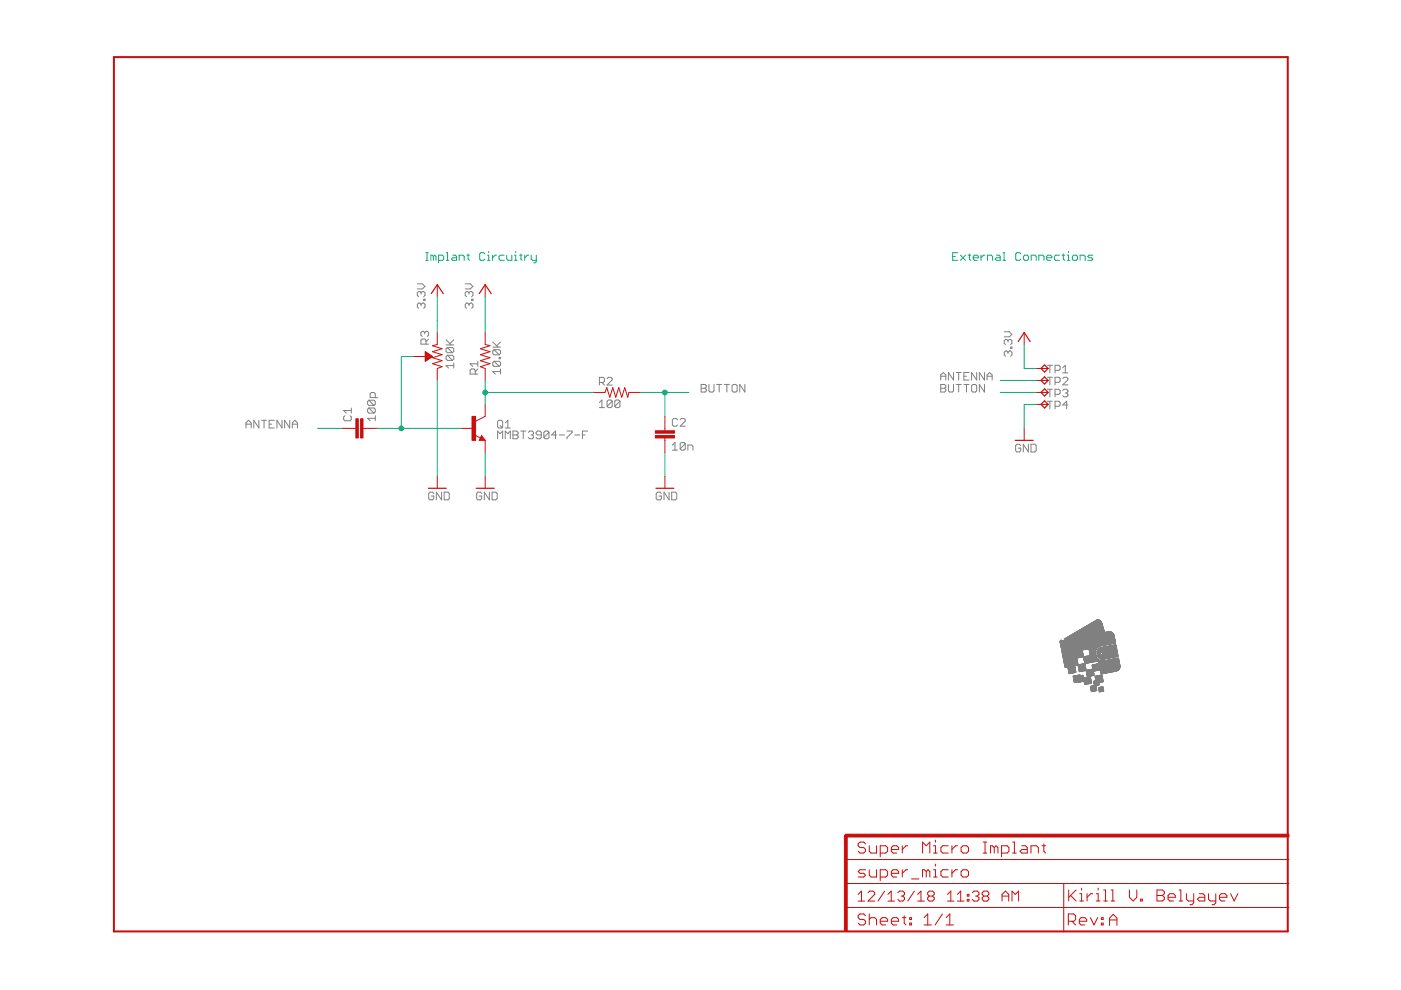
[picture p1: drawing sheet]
<svg xmlns="http://www.w3.org/2000/svg" width="297mm" height="210mm" viewBox="0 0 297 210" stroke-linecap="round" stroke-linejoin="round" font-family="sans-serif">
<g fill="none" stroke="#808080" stroke-width=".21">
<path d="M88.5 60.2h1.1l.5 .5-.5 .6h-1.1M89.3 64.5l-.3-.2h-.2l-.3 .2v.6l.3 .3M89.3 64.5l.3-.2h.2l.3 .2v.6l-.3 .3M89.3 62.1l-.3-.3h-.2l-.3 .3v.5l.3 .3M89.3 62.1l.3-.3h.2l.3 .3v.5l-.3 .3M89.3 62.1v.3M89.3 64.5v.3M89.8 63.4h.3v.3h-.3zM90 70.5l-.2-.2h-.3l-.3 .2v.6l.3 .2M90 70.5l.3-.2h.3l.3 .2v.6l-.3 .2M90 70.5v.3M90.3 73v-.8l-.3-.3h-.5l-.3 .3v.8h1.7"/>
<path d="M90.9 71.9l-.6 .5M94.6 72.1l1.1 1M94.6 73.1h1.6M94.8 73.7h1.1l.3 .3v.5l-.3 .3M94.8 75.3h1.1l.3 .3v.5l-.3 .3M94.8 75.3l-.2 .3v.5l.2 .3h1.1M94.8 73.7l-.2 .3v.5l.2 .3h1.1M94.8 75.3l1.1 1.1M94.8 73.7l1.1 1.1M96.2 77.5h-1.6l.5 .5M96.2 77v1M96.2 72.1l-.8 .8"/>
<path d="M98.6 60.2h1.1l.6 .5-.6 .6h-1.1M99.4 64.5l-.2-.2h-.3l-.3 .2v.6l.3 .3M99.4 62.1l-.2-.3h-.3l-.3 .3v.5l.3 .3M99.4 64.5l.3-.2h.3l.3 .2v.6l-.3 .3M99.4 62.1v.3M99.4 64.5v.3M99.4 62.1l.3-.3h.3l.3 .3v.5l-.3 .3M100 63.4h.3v.3h-.3zM100.8 79.3v-.8l-.3-.3h-.6l-.2 .3v.8h1.6M101.3 77.1h-1.6l.5 .6M101.3 78.2l-.5 .6M101.3 76.6v1.1"/>
<path d="M104.5 73.6h1.6M104.5 72.5l1.1 1.1M104.8 74.1h1l.3 .3v.6l-.3 .2M104.8 76.6h1l.3 .3v.5l-.3 .3M104.8 76.6l-.3 .3v.5l.3 .3h1M104.8 74.1l-.3 .3v.6l.3 .2h1M104.8 76.6l1 1.1M104.8 74.1l1 1.1M105.8 75.8h.3v.3h-.3zM106.1 78.8h-1.6l.5 .5M106.1 78.2v1.1M106.1 72.5l-.8 .8"/>
<path d="M199.5 79.8h1M202.2 79v1.6l-1.1-1.6v1.6M202.7 79h1.1M203.3 79v1.6M204.4 79.8h.5M205.4 79h-1v1.6h1M207.1 79v1.6l-1.1-1.6v1.6M208.7 79v1.6l-1.1-1.6v1.6M209.3 79.8h1.1M212.9 70.3h1.1l.5 .6-.5 .5h-1.1M213.7 74.7l-.3-.3h-.2l-.3 .3v.5l.3 .3M213.7 72.2l-.3-.2h-.2l-.3 .2v.6l.3 .2"/>
<path d="M213.7 74.7l.3-.3h.3l.2 .3v.5l-.2 .3M213.7 72.2v.3M213.7 74.7v.3M213.7 72.2l.3-.2h.3l.2 .2v.6l-.2 .2M214.3 73.6h.2v.3h-.2zM222.1 80h1M222.1 77.4h1M222.6 77.4v1.7M222.6 80v1.6M223.7 78.5h.8l.3-.2v-.6l-.3-.3h-.8v1.7M225.3 78l.6-.6v1.7M225.3 79.1h1.1"/>
<path d="M52.2 90.7v-1l.5-.6 .6 .6v1M52.2 89.9h1.1M54.9 89.1v1.6l-1.1-1.6v1.6M55.4 89.1h1.1M56 89.1v1.6M57.1 89.9h.5M58.2 89.1h-1.1v1.6h1.1M59.8 89.1v1.6l-1.1-1.6v1.6M61.4 89.1v1.6l-1.1-1.6v1.6M62 89.9h1.1M62 90.7v-1l.5-.6 .6 .6v1M73.1 88.1l-.2 .3v.6l.2 .2h1.1l.3-.2v-.6l-.3-.3"/>
<path d="M74.5 86.5v1.1M74.5 87h-1.6l.5 .6M78.2 84.9h1.1l.3 .2v.6l-.3 .3M78.2 86.5h1.1l.3 .3v.5l-.3 .3M78.2 86.5l-.3 .3v.5l.3 .3h1.1M78.2 84.9l-.3 .2v.6l.3 .3h1.1M78.2 86.5l1.1 1.1M78.2 84.9l1.1 1.1M79.6 88.7h-1.7l.6 .5M79.6 84.3v-.8l-.3-.3h-.6l-.2 .3v.8h1.6M79.6 88.1v1.1M105.5 93v-1.6l.5 .5 .6-.5v1.6"/>
<path d="M105.8 89.1h.5l.3 .3v1.1l-.3 .2h-.5l-.3-.2v-1.1zM106 90.2l.6 .5M107.1 93v-1.6l.6 .5 .5-.5v1.6M107.1 90.7h1.1M107.1 89.7l.6-.6v1.6M108.8 91.4h.8l.3 .3v.2l-.3 .3 .3 .3v.3l-.3 .2h-.8zM108.8 92.2h.8M110.4 91.4h1.1M110.9 91.4v1.6M112 91.7l.3-.3h.6l.2 .3v.2l-.2 .3M112.6 92.2h.3M112.9 92.2l.2 .3v.3l-.2 .2h-.6l-.3-.2"/>
<path d="M114.8 92.2h-.9l-.2-.3v-.2l.2-.3h.6l.3 .3v1.1l-.3 .2h-.6l-.2-.2M116.4 91.7l-.3-.3h-.5l-.3 .3v1.1M116.4 91.7v1.1l-.3 .2h-.5l-.3-.2M116.4 91.7l-1.1 1.1M118 92.2h-1.1l.9-.8v1.6M118.6 92.2h1.1M120.2 91.4h1.1v.3l-1.1 1.1v.2M121.9 92.2h1M123.5 92.2h.5M124.6 91.4h-1.1v1.6M127.1 85.3l.5-.5v1.6M127.1 86.4h1.1"/>
<path d="M127.1 81.1h.8l.3-.3v-.5l-.3-.3h-.8v1.6M127.6 81.1l.6 .5M128.7 80.3l.3-.3h.5l.3 .3v.2l-1.1 1.1h1.1M129.8 85.1v1.1l-.3 .2h-.5l-.3-.2M129.8 85.1l-.3-.3h-.5l-.3 .3v1.1M129.8 85.1l-1.1 1.1M131.4 85.1v1.1l-.2 .2h-.6l-.3-.2M131.4 85.1l-.2-.3h-.6l-.3 .3v1.1M131.4 85.1l-1.1 1.1M142.6 94.4l.5-.6v1.6M142.6 95.4h1.1M143.7 89l-.3-.3h-.6l-.2 .3v1.1l.2 .3h.6l.3-.3"/>
<path d="M144.2 89l.3-.3h.5l.3 .3v.3l-1.1 1.1h1.1M145.3 94.1v1.1l-.3 .2h-.5l-.3-.2M145.3 94.1l-.3-.3h-.5l-.3 .3v1.1M145.3 94.1l-1.1 1.1M145.8 95.4v-1h.9l.2 .2v.8M148.7 81.5h.8l.3 .3v.2l-.3 .3 .3 .3v.3l-.3 .2h-.8zM148.7 82.3h.8M150.3 81.5v1.4l.3 .2h.5l.3-.2v-1.4M151.9 81.5h1.1M152.5 81.5v1.6M153.6 81.5h1.1M154.1 81.5v1.6"/>
<path d="M155.2 81.8l.3-.3h.5l.3 .3v1.1l-.3 .2h-.5l-.3-.2zM157.9 81.5v1.6l-1.1-1.6v1.6M199.5 81.5h.8l.2 .3v.2l-.2 .3 .2 .3v.3l-.2 .2h-.8zM199.5 82.3h.8M199.5 80.6v-1.1l.5-.5 .5 .5v1.1M201.1 81.5v1.4l.3 .2h.5l.3-.2v-1.4M202.7 81.5h1.1M203.3 81.5v1.6M204.4 81.5h1M204.9 81.5v1.6M206 81.8l.3-.3h.5l.3 .3v1.1l-.3 .2h-.5l-.3-.2zM208.7 81.5v1.6l-1.1-1.6v1.6"/>
<path d="M209.3 80.6v-1.1l.5-.5 .6 .5v1.1M216.4 94.5l-.3-.3h-.5l-.3 .3v1l.3 .3h.5l.3-.3v-.5h-.5M218 94.2v1.6l-1-1.6v1.6M218.6 94.2h.8l.3 .3v1l-.3 .3h-.8zM222.1 82.5h1M222.1 85.1h1M222.6 82.5v1.6M222.6 85.1v1.6M223.7 81.1h.8l.3-.3v-.6l-.3-.2h-.8v1.6M223.7 83.6h.8l.3-.3v-.5l-.3-.3h-.8v1.6M223.7 86.1h.8l.3-.2v-.6l-.3-.2h-.8v1.6M225.3 80.2l.3-.2h.5l.3 .2v.3l-1.1 1.1h1.1"/>
<path d="M225.3 82.8l.3-.3h.5l.3 .3v.3l-.3 .2M225.9 83.3h.2M226.1 83.3l.3 .3v.3l-.3 .2h-.5l-.3-.2M226.4 85.9h-1.1l.8-.8v1.6M92 104.6l-.3-.2h-.5l-.3 .2v1.1l.3 .3h.5l.3-.3v-.5h-.6M93.6 104.4v1.6l-1.1-1.6v1.6M94.2 104.4h.8l.2 .2v1.1l-.2 .3h-.8zM102.1 104.6l-.2-.2h-.6l-.3 .2v1.1l.3 .3h.6l.2-.3v-.5h-.5M103.8 104.4v1.6l-1.1-1.6v1.6M104.3 104.4h.8l.3 .2v1.1l-.3 .3h-.8zM140.2 104.6l-.2-.2h-.6l-.3 .2v1.1l.3 .3h.6l.2-.3v-.5h-.5M141.9 104.4v1.6l-1.1-1.6v1.6"/>
<path d="M142.4 104.4h.8l.3 .2v1.1l-.3 .3h-.8z"/>
</g>
<g fill="#808080" stroke="#808080" stroke-width=".21">
<path d="M233.1 146.6l.2 .1z"/>
<path d="M233.1 146.6l.3 .1z"/>
<path d="M231.4 146.6h.1z"/>
<path d="M233.1 146.6h.4z"/>
<path d="M231.4 146.6h.3z"/>
<path d="M233.1 146.6h.5z"/>
<path d="M231.4 146.5l.4 .1z"/>
<path d="M233.1 146.5l.7 .1z"/>
<path d="M231.4 146.5l.5 .1z"/>
<path d="M233.1 146.5l.8 .1z"/>
<path d="M231.4 146.5h.7z"/>
<path d="M233.1 146.5h.9z"/>
<path d="M231.4 146.5h.8z"/>
<path d="M231.4 146.5h.9z"/>
<path d="M231.4 146.4l1.1 .1z"/>
<path d="M233 146.4l1 .1z"/>
<path d="M231.4 146.4h1.1z"/>
<path d="M233 146.4h1z"/>
<path d="M231.4 146.3l1.1 .1z"/>
<path d="M233 146.3l1 .1z"/>
<path d="M231.4 146.3h1.1z"/>
<path d="M233 146.3h1z"/>
<path d="M231.3 146.3h1.2z"/>
<path d="M231.3 146.2l1.2 .1z"/>
<path d="M233 146.2l1 .1z"/>
<path d="M231.3 146.2h1.2z"/>
<path d="M233 146.2h1z"/>
<path d="M231.3 146.1l1.2 .1z"/>
<path d="M233 146.1l.9 .1z"/>
<path d="M231.3 146.1h1.2z"/>
<path d="M233 146.1h.9z"/>
<path d="M231.3 146l1.2 .1z"/>
<path d="M233 146l.9 .1z"/>
<path d="M231.3 146h1.2z"/>
<path d="M233 146h.9z"/>
<path d="M231.3 146h1.1z"/>
<path d="M231.3 145.9l1.1 .1z"/>
<path d="M233 145.9l.9 .1z"/>
<path d="M231.3 145.9h1.1z"/>
<path d="M232.9 145.9h1z"/>
<path d="M231.2 145.9h1.2z"/>
<path d="M231.3 145.8l1.1 .1z"/>
<path d="M232.9 145.8l1 .1z"/>
<path d="M231.3 145.8h1.1z"/>
<path d="M232.9 145.8h1z"/>
<path d="M233 145.8h.8z"/>
<path d="M231.2 145.7l1.2 .1z"/>
<path d="M233.1 145.7l.7 .1z"/>
<path d="M233.3 145.7l.5 .1z"/>
<path d="M231.2 145.7h1.2z"/>
<path d="M233.3 145.7h.5z"/>
<path d="M231.2 145.6l1.2 .1z"/>
<path d="M233.5 145.6l.3 .1z"/>
<path d="M233.6 145.6l.2 .1z"/>
<path d="M231.2 145.6h1.2z"/>
<path d="M231.2 145.6h1.1z"/>
<path d="M231.2 145.5l1.1 .1z"/>
<path d="M231.2 145.5h1.1z"/>
<path d="M231.4 145.5h.9z"/>
<path d="M231.5 145.5h.8z"/>
<path d="M231.6 145.4l.7 .1z"/>
<path d="M231.8 145.4h.5z"/>
<path d="M231.9 145.4h.2z"/>
<path d="M232.1 145.4h.2z"/>
<path d="M232 145.4h.3z"/>
<path d="M232.1 145.3l.3 .1z"/>
<path d="M232.1 145.3l.4 .1z"/>
<path d="M232.1 145.3h.6z"/>
<path d="M232.1 145.2l.7 .1z"/>
<path d="M232.1 145.2l.8 .1z"/>
<path d="M232.1 145.2h.9z"/>
<path d="M232 145.2h1z"/>
<path d="M232 145.1l1 .1z"/>
<path d="M232 145.1h1z"/>
<path d="M230 145.1h.2z"/>
<path d="M230 145.1h.3z"/>
<path d="M230 145l.4 .1z"/>
<path d="M232 145l1 .1z"/>
<path d="M230 145h.5z"/>
<path d="M232 145h1z"/>
<path d="M230 145h.7z"/>
<path d="M230 144.9l.8 .1z"/>
<path d="M232 144.9l1 .1z"/>
<path d="M230 144.9l.9 .1z"/>
<path d="M230 144.9h1.1z"/>
<path d="M232 144.9h1z"/>
<path d="M230 144.9h1.2z"/>
<path d="M229.9 144.8l1.4 .1z"/>
<path d="M232 144.8l1 .1z"/>
<path d="M229.9 144.8l1.5 .1z"/>
<path d="M229.9 144.8h1.5z"/>
<path d="M231.9 144.8h1.1z"/>
<path d="M229.9 144.7l1.5 .1z"/>
<path d="M231.9 144.7l1.1 .1z"/>
<path d="M229.9 144.7h1.5z"/>
<path d="M231.9 144.7h1.1z"/>
<path d="M231.9 144.7h1.3z"/>
<path d="M227.8 144.6l.2 .1z"/>
<path d="M229.9 144.6l1.5 .1z"/>
<path d="M231.9 144.6l1.4 .1z"/>
<path d="M227.8 144.6l.3 .1z"/>
<path d="M231.9 144.6l1.5 .1z"/>
<path d="M227.8 144.6h.4z"/>
<path d="M228.7 144.6h.2z"/>
<path d="M229.9 144.6h1.5z"/>
<path d="M231.9 144.6h1.7z"/>
<path d="M227.8 144.6h.6z"/>
<path d="M228.7 144.6h.3z"/>
<path d="M231.9 144.6h1.8z"/>
<path d="M227.8 144.5l.7 .1z"/>
<path d="M228.7 144.5l.5 .1z"/>
<path d="M229.9 144.5l1.5 .1z"/>
<path d="M231.9 144.5l1 .1z"/>
<path d="M232.9 144.5l.9 .1z"/>
<path d="M227.8 144.5h.8z"/>
<path d="M228.7 144.5h.6z"/>
<path d="M229.9 144.5h1.5z"/>
<path d="M231.9 144.5h2z"/>
<path d="M227.8 144.5h1z"/>
<path d="M228.9 144.5h.5z"/>
<path d="M227.8 144.5h1.1z"/>
<path d="M229.1 144.5h.5z"/>
<path d="M229.8 144.5h1.5z"/>
<path d="M227.8 144.4l1.3 .1z"/>
<path d="M229.1 144.4l.6 .1z"/>
<path d="M229.8 144.4l1.5 .1z"/>
<path d="M231.9 144.4l2 .1z"/>
<path d="M227.7 144.4l1.5 .1z"/>
<path d="M229.2 144.4l.6 .1z"/>
<path d="M231.9 144.4l1 .1z"/>
<path d="M232.9 144.4l1 .1z"/>
<path d="M227.7 144.4h1.5z"/>
<path d="M229.3 144.4h2z"/>
<path d="M232.1 144.4h1.8z"/>
<path d="M227.7 144.3l1.5 .1z"/>
<path d="M229.3 144.3l2 .1z"/>
<path d="M232.3 144.3l1.5 .1z"/>
<path d="M229.3 144.3l.5 .1z"/>
<path d="M229.8 144.3l1.5 .1z"/>
<path d="M232.4 144.3l1.4 .1z"/>
<path d="M227.7 144.3h1.5z"/>
<path d="M229.2 144.3h.6z"/>
<path d="M229.8 144.3h1.5z"/>
<path d="M232.4 144.3h.1z"/>
<path d="M232.5 144.3h.4z"/>
<path d="M232.9 144.3h.9z"/>
<path d="M232.3 144.3h.3z"/>
<path d="M232.7 144.3h1.1z"/>
<path d="M227.7 144.2l1.5 .1z"/>
<path d="M229.2 144.2l.6 .1z"/>
<path d="M229.8 144.2l1.5 .1z"/>
<path d="M232.3 144.2l.5 .1z"/>
<path d="M232.8 144.2l1 .1z"/>
<path d="M229.2 144.2l2.1 .1z"/>
<path d="M232.3 144.2l1.5 .1z"/>
<path d="M227.7 144.2h1.5z"/>
<path d="M229.2 144.2h.6z"/>
<path d="M229.8 144.2h1.5z"/>
<path d="M232.3 144.2h1.5z"/>
<path d="M229.2 144.2h2.1z"/>
<path d="M227.7 144.1l1.5 .1z"/>
<path d="M229.2 144.1l2.1 .1z"/>
<path d="M232.3 144.1l1.5 .1z"/>
<path d="M227.7 144.1h1.5z"/>
<path d="M229.2 144.1h.6z"/>
<path d="M229.8 144.1h1.5z"/>
<path d="M232.3 144.1h1.5z"/>
<path d="M229.2 144.1h2z"/>
<path d="M227.7 144l1.5 .1z"/>
<path d="M229.2 144l2 .1z"/>
<path d="M232.3 144l1.5 .1z"/>
<path d="M227.7 144h1.5z"/>
<path d="M229.2 144h2z"/>
<path d="M232.3 144h1.5z"/>
<path d="M227.6 143.9l1.5 .1z"/>
<path d="M229.2 143.9l2 .1z"/>
<path d="M232.3 143.9l1.5 .1z"/>
<path d="M229.2 143.9l.5 .1z"/>
<path d="M229.8 143.9l1.4 .1z"/>
<path d="M227.6 143.9h1.5z"/>
<path d="M229.2 143.9h2z"/>
<path d="M232.3 143.9h1.5z"/>
<path d="M227.6 143.8l1.5 .1z"/>
<path d="M229.2 143.8l.5 .1z"/>
<path d="M229.7 143.8l1.5 .1z"/>
<path d="M232.3 143.8l1.5 .1z"/>
<path d="M227.6 143.8l3.6 .1z"/>
<path d="M227.6 143.8h1.5z"/>
<path d="M229.1 143.8h.6z"/>
<path d="M229.7 143.8h1.5z"/>
<path d="M232.3 143.8h1.4z"/>
<path d="M229.8 143.8h1.4z"/>
<path d="M227.6 143.7l1.5 .1z"/>
<path d="M229.1 143.7l.6 .1z"/>
<path d="M229.8 143.7l1.4 .1z"/>
<path d="M232.3 143.7l1.4 .1z"/>
<path d="M230 143.7l1.2 .1z"/>
<path d="M227.6 143.7h1.5z"/>
<path d="M229.1 143.7h.6z"/>
<path d="M230.2 143.7h1z"/>
<path d="M232.2 143.7h1.5z"/>
<path d="M230.3 143.7h.9z"/>
<path d="M230.4 143.7h.8z"/>
<path d="M227.6 143.6l1.5 .1z"/>
<path d="M229.1 143.6l.6 .1z"/>
<path d="M230.5 143.6l.7 .1z"/>
<path d="M232.2 143.6l1.5 .1z"/>
<path d="M227.6 143.6h1.5z"/>
<path d="M229.1 143.6h.6z"/>
<path d="M230.7 143.6h.5z"/>
<path d="M232.2 143.6h1.5z"/>
<path d="M230.8 143.6h.4z"/>
<path d="M227.6 143.6h1.4z"/>
<path d="M230.9 143.6h.3z"/>
<path d="M227.6 143.5l1.4 .1z"/>
<path d="M229.1 143.5l.6 .1z"/>
<path d="M232.2 143.5l1.5 .1z"/>
<path d="M227.6 143.5h1.4z"/>
<path d="M229.1 143.5h.6z"/>
<path d="M232.2 143.5h1.5z"/>
<path d="M227.6 143.4l1.4 .1z"/>
<path d="M229.1 143.4l.6 .1z"/>
<path d="M232.2 143.4l1.5 .1z"/>
<path d="M227.6 143.4l2 .1z"/>
<path d="M230.5 143.4l.2 .1z"/>
<path d="M227.5 143.4h1.5z"/>
<path d="M229 143.4h.6z"/>
<path d="M230.5 143.4h.3z"/>
<path d="M232.2 143.4h1.5z"/>
<path d="M230.5 143.4h.4z"/>
<path d="M227.5 143.3l1.5 .1z"/>
<path d="M229 143.3l.6 .1z"/>
<path d="M230.5 143.3l.6 .1z"/>
<path d="M232.3 143.3l1.4 .1z"/>
<path d="M227.7 143.3l1.3 .1z"/>
<path d="M230.5 143.3l.7 .1z"/>
<path d="M232.5 143.3l1.2 .1z"/>
<path d="M227.8 143.3h1.2z"/>
<path d="M229 143.3h.6z"/>
<path d="M230.5 143.3h.8z"/>
<path d="M232.6 143.3h1.1z"/>
<path d="M227.9 143.3h1.1z"/>
<path d="M230.5 143.3h1z"/>
<path d="M232.7 143.3h1z"/>
<path d="M228.1 143.2l.9 .1z"/>
<path d="M229.1 143.2l.5 .1z"/>
<path d="M230.5 143.2l1.1 .1z"/>
<path d="M232.9 143.2l.8 .1z"/>
<path d="M228.2 143.2l.8 .1z"/>
<path d="M229.3 143.2l.3 .1z"/>
<path d="M230.5 143.2l1.2 .1z"/>
<path d="M233 143.2l.7 .1z"/>
<path d="M228.3 143.2h.7z"/>
<path d="M229.3 143.2h.3z"/>
<path d="M230.5 143.2h1.4z"/>
<path d="M233.1 143.2h.6z"/>
<path d="M228.5 143.2h.5z"/>
<path d="M229.5 143.2h.1z"/>
<path d="M230.5 143.2h1.5z"/>
<path d="M233.3 143.2h.3z"/>
<path d="M228.6 143.2h.4z"/>
<path d="M233.4 143.2h.2z"/>
<path d="M228.7 143.1l.3 .1z"/>
<path d="M230.5 143.1l1.5 .1z"/>
<path d="M230.5 143.1h1.4z"/>
<path d="M230.5 143l1.4 .1z"/>
<path d="M230.5 143h1.4z"/>
<path d="M230.4 142.9l1.5 .1z"/>
<path d="M230.4 142.9h1.5z"/>
<path d="M233.4 142.9h.2z"/>
<path d="M230.4 142.8l1.5 .1z"/>
<path d="M233.4 142.8l.3 .1z"/>
<path d="M233.4 142.8l.4 .1z"/>
<path d="M226.7 142.8h.1z"/>
<path d="M230.4 142.8h1.5z"/>
<path d="M233.4 142.8h.5z"/>
<path d="M226.7 142.8h.2z"/>
<path d="M233.4 142.8h.7z"/>
<path d="M226.7 142.7l.4 .1z"/>
<path d="M230.4 142.7l1.5 .1z"/>
<path d="M233.4 142.7l.8 .1z"/>
<path d="M226.7 142.7h.4z"/>
<path d="M230.4 142.7h1.5z"/>
<path d="M233.4 142.7h.9z"/>
<path d="M226.7 142.7h.6z"/>
<path d="M233.4 142.7h1.1z"/>
<path d="M226.7 142.7h.8z"/>
<path d="M233.4 142.7h1.2z"/>
<path d="M226.6 142.6l1 .1z"/>
<path d="M230.4 142.6l1.5 .1z"/>
<path d="M233.4 142.6l1.3 .1z"/>
<path d="M226.6 142.6h1.1z"/>
<path d="M230.4 142.6h1.5z"/>
<path d="M233.4 142.6h1.5z"/>
<path d="M226.6 142.6h1.3z"/>
<path d="M233.4 142.6h1.4z"/>
<path d="M234.9 142.6h.1z"/>
<path d="M230.4 142.6h1.4z"/>
<path d="M234.9 142.6h.3z"/>
<path d="M226.6 142.5l1.5 .1z"/>
<path d="M230.4 142.5l1.4 .1z"/>
<path d="M233.4 142.5l1.9 .1z"/>
<path d="M233.4 142.5l2 .1z"/>
<path d="M226.6 142.5h1.5z"/>
<path d="M230.4 142.5h1.4z"/>
<path d="M233.3 142.5h1.5z"/>
<path d="M234.8 142.5h.8z"/>
<path d="M226.6 142.4l1.5 .1z"/>
<path d="M230.4 142.4l1.4 .1z"/>
<path d="M233.3 142.4l1.5 .1z"/>
<path d="M234.8 142.4l1 .1z"/>
<path d="M230.3 142.4l1.5 .1z"/>
<path d="M234.8 142.4l1.1 .1z"/>
<path d="M226.6 142.4h1.5z"/>
<path d="M230.3 142.4h1.5z"/>
<path d="M233.3 142.4h2.8z"/>
<path d="M226.6 142.3l1.5 .1z"/>
<path d="M228.9 142.3l.1 .1z"/>
<path d="M230.3 142.3l1.5 .1z"/>
<path d="M233.3 142.3l2.9 .1z"/>
<path d="M228.8 142.3l.4 .1z"/>
<path d="M233.3 142.3l1.5 .1z"/>
<path d="M234.8 142.3l1.5 .1z"/>
<path d="M226.6 142.3h1.5z"/>
<path d="M228.8 142.3h.5z"/>
<path d="M230.3 142.3h1.5z"/>
<path d="M233.3 142.3h1.5z"/>
<path d="M234.8 142.3h1.7z"/>
<path d="M228.8 142.3h.6z"/>
<path d="M233.3 142.3h3z"/>
<path d="M236.3 142.3h.3z"/>
<path d="M226.6 142.3h1.4z"/>
<path d="M228.8 142.3h.8z"/>
<path d="M231.8 142.3h.1z"/>
<path d="M226.6 142.2l1.4 .1z"/>
<path d="M228.8 142.2l.9 .1z"/>
<path d="M230.3 142.2l1.5 .1z"/>
<path d="M231.8 142.2l.3 .1z"/>
<path d="M233.3 142.2l3 .1z"/>
<path d="M236.3 142.2l.5 .1z"/>
<path d="M226.5 142.2h1.5z"/>
<path d="M228.8 142.2h1z"/>
<path d="M230.3 142.2h1.9z"/>
<path d="M233.3 142.2h3z"/>
<path d="M236.3 142.2h.6z"/>
<path d="M226.6 142.2h1.4z"/>
<path d="M228.8 142.2h1.1z"/>
<path d="M230.3 142.2h2z"/>
<path d="M233.3 142.2h1.5z"/>
<path d="M234.8 142.2h2.1z"/>
<path d="M228.8 142.2h1.2z"/>
<path d="M230.3 142.2h1.5z"/>
<path d="M231.8 142.2h.7z"/>
<path d="M234.8 142.2h1.5z"/>
<path d="M236.3 142.2h.7z"/>
<path d="M226.5 142.1l1.5 .1z"/>
<path d="M228.8 142.1l1.4 .1z"/>
<path d="M230.3 142.1l2.4 .1z"/>
<path d="M233.3 142.1l3 .1z"/>
<path d="M236.3 142.1l.7 .1z"/>
<path d="M226.5 142.1h1.5z"/>
<path d="M228.8 142.1h1.5z"/>
<path d="M230.4 142.1h2.3z"/>
<path d="M233.3 142.1h3.7z"/>
<path d="M230.5 142.1h2.4z"/>
<path d="M233.3 142.1h1.4z"/>
<path d="M234.8 142.1h2.3z"/>
<path d="M226.5 142l1.5 .1z"/>
<path d="M228.8 142l1.5 .1z"/>
<path d="M230.7 142l2.3 .1z"/>
<path d="M233.3 142l1.4 .1z"/>
<path d="M234.8 142l2.3 .1z"/>
<path d="M230.8 142l1 .1z"/>
<path d="M231.8 142l1.3 .1z"/>
<path d="M234.8 142l1.4 .1z"/>
<path d="M236.3 142l.8 .1z"/>
<path d="M226.5 142h1.5z"/>
<path d="M228.8 142h1.5z"/>
<path d="M230.9 142h.8z"/>
<path d="M231.8 142h1.4z"/>
<path d="M233.2 142h3z"/>
<path d="M236.3 142h.9z"/>
<path d="M231.1 142h2.1z"/>
<path d="M233.2 142h4z"/>
<path d="M226.5 141.9l1.5 .1z"/>
<path d="M228.7 141.9l1.5 .1z"/>
<path d="M231.2 141.9l2 .1z"/>
<path d="M233.2 141.9l1.5 .1z"/>
<path d="M234.7 141.9l2.5 .1z"/>
<path d="M231.3 141.9l1.9 .1z"/>
<path d="M226.5 141.9h1.5z"/>
<path d="M228.7 141.9h1.5z"/>
<path d="M231.5 141.9h1.7z"/>
<path d="M233.2 141.9h1.5z"/>
<path d="M234.7 141.9h2.5z"/>
<path d="M231.6 141.9h.1z"/>
<path d="M231.8 141.9h1.4z"/>
<path d="M233.2 141.9h3z"/>
<path d="M236.2 141.9h1.1z"/>
<path d="M226.5 141.8l1.5 .1z"/>
<path d="M228.7 141.8l1.5 .1z"/>
<path d="M231.8 141.8l1.4 .1z"/>
<path d="M233.2 141.8l3 .1z"/>
<path d="M236.2 141.8l1.1 .1z"/>
<path d="M231.7 141.8l1.5 .1z"/>
<path d="M226.5 141.8h1.5z"/>
<path d="M228.7 141.8h1.5z"/>
<path d="M231.7 141.8h1.5z"/>
<path d="M233.2 141.8h1.5z"/>
<path d="M234.7 141.8h2.6z"/>
<path d="M234.7 141.8h1.5z"/>
<path d="M236.2 141.8h1.1z"/>
<path d="M233.2 141.8h3z"/>
<path d="M236.2 141.8h1.2z"/>
<path d="M226.5 141.7l1.4 .1z"/>
<path d="M228.7 141.7l1.5 .1z"/>
<path d="M231.7 141.7l1.5 .1z"/>
<path d="M233.2 141.7l4.2 .1z"/>
<path d="M226.5 141.7h1.4z"/>
<path d="M228.7 141.7h1.5z"/>
<path d="M231.7 141.7h1.5z"/>
<path d="M233.2 141.7h1.5z"/>
<path d="M234.7 141.7h1.5z"/>
<path d="M236.2 141.7h1.2z"/>
<path d="M234.7 141.7h2.7z"/>
<path d="M226.5 141.6l1.4 .1z"/>
<path d="M228.7 141.6l1.5 .1z"/>
<path d="M231.7 141.6l1.4 .1z"/>
<path d="M233.2 141.6l1.5 .1z"/>
<path d="M234.7 141.6l1.5 .1z"/>
<path d="M236.2 141.6l1.2 .1z"/>
<path d="M231.7 141.6l1.5 .1z"/>
<path d="M226.4 141.6h1.5z"/>
<path d="M228.7 141.6h1.5z"/>
<path d="M231.7 141.6h1.5z"/>
<path d="M233.2 141.6h4.2z"/>
<path d="M226.5 141.5l1.4 .1z"/>
<path d="M228.7 141.5l1.5 .1z"/>
<path d="M231.7 141.5l1.5 .1z"/>
<path d="M233.3 141.5l1.3 .1z"/>
<path d="M234.7 141.5l2.7 .1z"/>
<path d="M226.4 141.5l1.5 .1z"/>
<path d="M233.4 141.5l1.2 .1z"/>
<path d="M226.4 141.5h1.5z"/>
<path d="M228.7 141.5h1.4z"/>
<path d="M231.7 141.5h1.4z"/>
<path d="M233.2 141.5h.3z"/>
<path d="M233.5 141.5h1.1z"/>
<path d="M234.7 141.5h1.4z"/>
<path d="M236.2 141.5h1.2z"/>
<path d="M231.6 141.5h1.9z"/>
<path d="M233.6 141.5h2.5z"/>
<path d="M225.8 141.4l.2 .1z"/>
<path d="M226.4 141.4l1.5 .1z"/>
<path d="M228.7 141.4l1.4 .1z"/>
<path d="M231.6 141.4l2 .1z"/>
<path d="M233.8 141.4l2.3 .1z"/>
<path d="M236.2 141.4l1.2 .1z"/>
<path d="M225.8 141.4l.3 .1z"/>
<path d="M231.6 141.4l2.2 .1z"/>
<path d="M233.9 141.4l3.6 .1z"/>
<path d="M225.8 141.4h.4z"/>
<path d="M226.4 141.4h1.5z"/>
<path d="M228.6 141.4h1.5z"/>
<path d="M231.6 141.4h2.3z"/>
<path d="M234.1 141.4h.5z"/>
<path d="M234.6 141.4h1.5z"/>
<path d="M236.1 141.4h1.3z"/>
<path d="M225.8 141.4h.6z"/>
<path d="M226.5 141.4h1.4z"/>
<path d="M231.6 141.4h2.4z"/>
<path d="M234.1 141.4h2z"/>
<path d="M225.8 141.3l.7 .1z"/>
<path d="M226.6 141.3l1.3 .1z"/>
<path d="M228.6 141.3l1.5 .1z"/>
<path d="M231.6 141.3l1.5 .1z"/>
<path d="M233.1 141.3l1.1 .1z"/>
<path d="M234.3 141.3l1.8 .1z"/>
<path d="M236.1 141.3l1.3 .1z"/>
<path d="M225.8 141.3l.9 .1z"/>
<path d="M226.8 141.3l1.1 .1z"/>
<path d="M231.6 141.3l2.7 .1z"/>
<path d="M234.4 141.3l.2 .1z"/>
<path d="M234.6 141.3l2.8 .1z"/>
<path d="M225.8 141.3h1z"/>
<path d="M226.8 141.3h1.1z"/>
<path d="M228.6 141.3h1.5z"/>
<path d="M231.6 141.3h1.5z"/>
<path d="M233.1 141.3h1.3z"/>
<path d="M234.5 141.3h2.9z"/>
<path d="M225.8 141.3h1.1z"/>
<path d="M227 141.3h.9z"/>
<path d="M233.1 141.3h1.5z"/>
<path d="M234.7 141.3h2.7z"/>
<path d="M225.8 141.2l1.3 .1z"/>
<path d="M227.2 141.2l.7 .1z"/>
<path d="M228.6 141.2l1.5 .1z"/>
<path d="M231.6 141.2l1.5 .1z"/>
<path d="M233.1 141.2l1.5 .1z"/>
<path d="M234.6 141.2l.2 .1z"/>
<path d="M234.8 141.2l1.3 .1z"/>
<path d="M236.1 141.2l1.3 .1z"/>
<path d="M225.8 141.2h1.4z"/>
<path d="M227.2 141.2h.2z"/>
<path d="M227.4 141.2h.4z"/>
<path d="M228.6 141.2h1.5z"/>
<path d="M231.6 141.2h1.5z"/>
<path d="M233.1 141.2h1.5z"/>
<path d="M234.6 141.2h.3z"/>
<path d="M235 141.2h2.5z"/>
<path d="M225.8 141.2h2.1z"/>
<path d="M234.6 141.2h.5z"/>
<path d="M235.1 141.2h2.4z"/>
<path d="M225.7 141.2h1.4z"/>
<path d="M227.1 141.2h.4z"/>
<path d="M227.6 141.2h.2z"/>
<path d="M233.1 141.2h1.4z"/>
<path d="M234.6 141.2h.6z"/>
<path d="M235.2 141.2h2.3z"/>
<path d="M225.7 141.1l2 .1z"/>
<path d="M228.6 141.1l1.5 .1z"/>
<path d="M231.6 141.1l1.5 .1z"/>
<path d="M233.1 141.1l1.5 .1z"/>
<path d="M234.6 141.1l.7 .1z"/>
<path d="M235.4 141.1l2 .1z"/>
<path d="M225.8 141.1l1.3 .1z"/>
<path d="M227.1 141.1l.6 .1z"/>
<path d="M231.6 141.1l1.4 .1z"/>
<path d="M233.1 141.1l2.4 .1z"/>
<path d="M235.5 141.1l.6 .1z"/>
<path d="M236.1 141.1l1.3 .1z"/>
<path d="M225.7 141.1h2.2z"/>
<path d="M228.6 141.1h1.5z"/>
<path d="M231.6 141.1h1.4z"/>
<path d="M233.1 141.1h2.5z"/>
<path d="M235.6 141.1h.5z"/>
<path d="M236.1 141.1h1.3z"/>
<path d="M231.6 141.1h2.9z"/>
<path d="M234.6 141.1h1.1z"/>
<path d="M235.8 141.1h.3z"/>
<path d="M225.7 141l2.4 .1z"/>
<path d="M228.6 141l1.5 .1z"/>
<path d="M231.6 141l2.9 .1z"/>
<path d="M234.6 141l1.2 .1z"/>
<path d="M235.9 141l.2 .1z"/>
<path d="M236.1 141l1.3 .1z"/>
<path d="M225.7 141l1.3 .1z"/>
<path d="M227.1 141l1.1 .1z"/>
<path d="M234.5 141l1.5 .1z"/>
<path d="M225.7 141h2.7z"/>
<path d="M228.6 141h1.5z"/>
<path d="M231.6 141h2.9z"/>
<path d="M234.5 141h1.7z"/>
<path d="M236.3 141h1.1z"/>
<path d="M225.8 140.9l2.7 .1z"/>
<path d="M228.6 140.9l1.5 .1z"/>
<path d="M231.6 140.9l1.4 .1z"/>
<path d="M233 140.9l1.5 .1z"/>
<path d="M234.5 140.9l1.8 .1z"/>
<path d="M236.3 140.9l1.1 .1z"/>
<path d="M225.7 140.9l2.9 .1z"/>
<path d="M228.7 140.9l1.3 .1z"/>
<path d="M231.7 140.9l2.8 .1z"/>
<path d="M234.5 140.9l1.9 .1z"/>
<path d="M236.5 140.9l.9 .1z"/>
<path d="M225.7 140.9h1.3z"/>
<path d="M227.1 140.9h1.4z"/>
<path d="M228.9 140.9h1.1z"/>
<path d="M231.9 140.9h1.1z"/>
<path d="M233 140.9h1.5z"/>
<path d="M234.5 140.9h2.1z"/>
<path d="M236.6 140.9h.8z"/>
<path d="M225.7 140.9h2.8z"/>
<path d="M232 140.9h1z"/>
<path d="M234.5 140.9h1.5z"/>
<path d="M236 140.9h.7z"/>
<path d="M236.7 140.9h.7z"/>
<path d="M229.1 140.9h.9z"/>
<path d="M232.1 140.9h.9z"/>
<path d="M234.5 140.9h2.3z"/>
<path d="M236.9 140.9h.5z"/>
<path d="M225.7 140.8l2.8 .1z"/>
<path d="M229.2 140.8l.8 .1z"/>
<path d="M232.3 140.8l.7 .1z"/>
<path d="M233 140.8l1.5 .1z"/>
<path d="M234.5 140.8l2.5 .1z"/>
<path d="M237 140.8l.4 .1z"/>
<path d="M225.7 140.8h2.8z"/>
<path d="M229.3 140.8h.7z"/>
<path d="M232.4 140.8h.6z"/>
<path d="M233 140.8h1.5z"/>
<path d="M234.5 140.8h2.5z"/>
<path d="M237.1 140.8h.3z"/>
<path d="M225.7 140.8h1.3z"/>
<path d="M227 140.8h1.5z"/>
<path d="M229.5 140.8h.5z"/>
<path d="M232.5 140.8h2z"/>
<path d="M234.5 140.8h2.7z"/>
<path d="M229.6 140.8h.4z"/>
<path d="M232.6 140.8h.4z"/>
<path d="M234.5 140.8h1.5z"/>
<path d="M236 140.8h1.3z"/>
<path d="M225.7 140.7l2.8 .1z"/>
<path d="M229.7 140.7l.3 .1z"/>
<path d="M232.8 140.7l.2 .1z"/>
<path d="M233 140.7l3 .1z"/>
<path d="M236 140.7l1.4 .1z"/>
<path d="M225.7 140.7h2.8z"/>
<path d="M233 140.7h4.4z"/>
<path d="M233 140.7h4.3z"/>
<path d="M233 140.7h1.5z"/>
<path d="M234.5 140.7h1.5z"/>
<path d="M236 140.7h1.3z"/>
<path d="M225.7 140.6l1.3 .1z"/>
<path d="M227 140.6l1.5 .1z"/>
<path d="M230 140.6l.2 .1z"/>
<path d="M233 140.6l1.5 .1z"/>
<path d="M234.5 140.6l1.5 .1z"/>
<path d="M236 140.6l1.3 .1z"/>
<path d="M225.7 140.6l2.8 .1z"/>
<path d="M230 140.6l.3 .1z"/>
<path d="M233 140.6l1.4 .1z"/>
<path d="M234.5 140.6l2.8 .1z"/>
<path d="M225.7 140.6h1.3z"/>
<path d="M227 140.6h1.5z"/>
<path d="M230 140.6h.5z"/>
<path d="M233 140.6h1.4z"/>
<path d="M234.5 140.6h2.8z"/>
<path d="M225.6 140.5l2.9 .1z"/>
<path d="M230 140.5l.6 .1z"/>
<path d="M233 140.5l4.3 .1z"/>
<path d="M230 140.5l.7 .1z"/>
<path d="M233 140.5l1.4 .1z"/>
<path d="M234.5 140.5l2.8 .1z"/>
<path d="M225.7 140.5h1.3z"/>
<path d="M227 140.5h1.5z"/>
<path d="M230 140.5h.8z"/>
<path d="M233 140.5h1.4z"/>
<path d="M234.5 140.5h1.4z"/>
<path d="M236 140.5h1.3z"/>
<path d="M225.6 140.5h2.9z"/>
<path d="M230 140.5h1z"/>
<path d="M235.9 140.5h1.4z"/>
<path d="M225.6 140.4l2.9 .1z"/>
<path d="M230 140.4l1.1 .1z"/>
<path d="M232.9 140.4l1.5 .1z"/>
<path d="M234.4 140.4l2.9 .1z"/>
<path d="M230 140.4l1.3 .1z"/>
<path d="M225.6 140.4h2.9z"/>
<path d="M230 140.4h1.4z"/>
<path d="M232.9 140.4h1.5z"/>
<path d="M234.4 140.4h2.9z"/>
<path d="M225.6 140.4h1.3z"/>
<path d="M226.9 140.4h1.5z"/>
<path d="M230 140.4h1.5z"/>
<path d="M233 140.4h1.4z"/>
<path d="M234.4 140.4h1.5z"/>
<path d="M235.9 140.4h1.4z"/>
<path d="M225.6 140.4h2.8z"/>
<path d="M229.9 140.4h1.5z"/>
<path d="M231.4 140.4h.2z"/>
<path d="M225.6 140.3l2.9 .1z"/>
<path d="M229.9 140.3l1.5 .1z"/>
<path d="M231.4 140.3l.4 .1z"/>
<path d="M232.9 140.3l4.4 .1z"/>
<path d="M225.6 140.3h2.8z"/>
<path d="M229.9 140.3h1.5z"/>
<path d="M231.4 140.3h.5z"/>
<path d="M232.9 140.3h4.4z"/>
<path d="M231.4 140.3h.6z"/>
<path d="M230 140.3h2.2z"/>
<path d="M232.9 140.3h1.5z"/>
<path d="M234.4 140.3h1.5z"/>
<path d="M235.9 140.3h1.4z"/>
<path d="M225.6 140.2l1.3 .1z"/>
<path d="M226.9 140.2l1.5 .1z"/>
<path d="M229.9 140.2l2.4 .1z"/>
<path d="M232.9 140.2l1.5 .1z"/>
<path d="M234.4 140.2l1.5 .1z"/>
<path d="M235.9 140.2l1.4 .1z"/>
<path d="M225.6 140.2h2.8z"/>
<path d="M229.9 140.2h1.5z"/>
<path d="M231.4 140.2h1.1z"/>
<path d="M232.9 140.2h1.5z"/>
<path d="M234.4 140.2h2.9z"/>
<path d="M225.6 140.2h1.3z"/>
<path d="M226.9 140.2h1.5z"/>
<path d="M231.4 140.2h1.2z"/>
<path d="M225.6 140.1l2.8 .1z"/>
<path d="M229.9 140.1l1.5 .1z"/>
<path d="M231.4 140.1l1.3 .1z"/>
<path d="M232.9 140.1l1.5 .1z"/>
<path d="M234.4 140.1l2.9 .1z"/>
<path d="M229.9 140.1l2.9 .1z"/>
<path d="M233 140.1l.4 .1z"/>
<path d="M233.8 140.1l.6 .1z"/>
<path d="M225.6 140.1h2.8z"/>
<path d="M229.9 140.1h3.1z"/>
<path d="M233 140.1h.4z"/>
<path d="M234.1 140.1h.3z"/>
<path d="M234.4 140.1h1.5z"/>
<path d="M235.9 140.1h1.3z"/>
<path d="M229.9 140.1h3.3z"/>
<path d="M234.2 140.1h.1z"/>
<path d="M234.4 140.1h2.8z"/>
<path d="M225.6 140l2.8 .1z"/>
<path d="M229.9 140l1.5 .1z"/>
<path d="M231.4 140l1.8 .1z"/>
<path d="M234.3 140l2.9 .1z"/>
<path d="M225.5 140l.2 .1z"/>
<path d="M225.7 140l2.6 .1z"/>
<path d="M231.4 140l1.7 .1z"/>
<path d="M234.4 140l2.8 .1z"/>
<path d="M225.5 140h.3z"/>
<path d="M225.9 140h.9z"/>
<path d="M226.9 140h1.4z"/>
<path d="M229.9 140h3.2z"/>
<path d="M234.6 140h2.6z"/>
<path d="M225.5 140h.5z"/>
<path d="M226 140h.9z"/>
<path d="M226.9 140h1.5z"/>
<path d="M229.9 140h3.1z"/>
<path d="M234.7 140h1.1z"/>
<path d="M235.9 140h1.3z"/>
<path d="M225.5 139.9l.6 .1z"/>
<path d="M226.1 139.9l2.2 .1z"/>
<path d="M229.8 139.9l1.5 .1z"/>
<path d="M231.4 139.9l1.6 .1z"/>
<path d="M234.8 139.9l1 .1z"/>
<path d="M235.9 139.9l1.3 .1z"/>
<path d="M225.5 139.9l.7 .1z"/>
<path d="M226.3 139.9l2.1 .1z"/>
<path d="M235 139.9l2.2 .1z"/>
<path d="M225.5 139.9h.9z"/>
<path d="M226.4 139.9h1.9z"/>
<path d="M229.8 139.9h1.5z"/>
<path d="M231.4 139.9h1.5z"/>
<path d="M235.1 139.9h2.1z"/>
<path d="M225.5 139.9h1z"/>
<path d="M226.5 139.9h1.8z"/>
<path d="M229.9 139.9h3z"/>
<path d="M235.2 139.9h.6z"/>
<path d="M235.8 139.9h1.4z"/>
<path d="M225.5 139.8l1.1 .1z"/>
<path d="M226.6 139.8l.2 .1z"/>
<path d="M226.9 139.8l1.4 .1z"/>
<path d="M229.8 139.8l3.1 .1z"/>
<path d="M235.4 139.8l.4 .1z"/>
<path d="M235.8 139.8l1.4 .1z"/>
<path d="M225.5 139.8h1.2z"/>
<path d="M226.8 139.8h1.5z"/>
<path d="M229.8 139.8h1.5z"/>
<path d="M231.4 139.8h1.4z"/>
<path d="M235.5 139.8h.3z"/>
<path d="M235.8 139.8h1.4z"/>
<path d="M225.5 139.8h2.8z"/>
<path d="M231.3 139.8h1.5z"/>
<path d="M235.6 139.8h1.6z"/>
<path d="M235.7 139.8h1.5z"/>
<path d="M225.5 139.7l1.5 .1z"/>
<path d="M227.1 139.7l1.2 .1z"/>
<path d="M229.8 139.7l2.9 .1z"/>
<path d="M233.5 139.7l.4 .1z"/>
<path d="M235.9 139.7l1.3 .1z"/>
<path d="M225.5 139.7l1.3 .1z"/>
<path d="M226.8 139.7l1.5 .1z"/>
<path d="M233.4 139.7l.7 .1z"/>
<path d="M236 139.7l1.2 .1z"/>
<path d="M225.5 139.7h1.3z"/>
<path d="M226.8 139.7h1.5z"/>
<path d="M229.8 139.7h2.9z"/>
<path d="M233.3 139.7h.9z"/>
<path d="M236.1 139.7h1.1z"/>
<path d="M225.5 139.7h1.9z"/>
<path d="M227.5 139.7h.8z"/>
<path d="M229.8 139.7h1.5z"/>
<path d="M231.3 139.7h1.4z"/>
<path d="M233.3 139.7h1z"/>
<path d="M236.3 139.7h.9z"/>
<path d="M225.5 139.6l2.8 .1z"/>
<path d="M229.8 139.6l1.5 .1z"/>
<path d="M231.3 139.6l1.4 .1z"/>
<path d="M233.2 139.6l1.3 .1z"/>
<path d="M236.3 139.6l.9 .1z"/>
<path d="M229.8 139.6l2.8 .1z"/>
<path d="M233.2 139.6l1.4 .1z"/>
<path d="M236.5 139.6l.7 .1z"/>
<path d="M225.5 139.6h2.3z"/>
<path d="M227.8 139.6h.5z"/>
<path d="M229.8 139.6h2.8z"/>
<path d="M233.1 139.6h1.6z"/>
<path d="M236.7 139.6h.5z"/>
<path d="M225.5 139.6h1.3z"/>
<path d="M226.8 139.6h1.2z"/>
<path d="M228.1 139.6h.2z"/>
<path d="M229.8 139.6h1.5z"/>
<path d="M231.3 139.6h1.3z"/>
<path d="M233.1 139.6h1.8z"/>
<path d="M236.8 139.6h.3z"/>
<path d="M225.4 139.5l2.9 .1z"/>
<path d="M229.8 139.5l1.5 .1z"/>
<path d="M231.3 139.5l1.3 .1z"/>
<path d="M233 139.5l2 .1z"/>
<path d="M236.9 139.5l.2 .1z"/>
<path d="M225.4 139.5l2.8 .1z"/>
<path d="M233 139.5l2.1 .1z"/>
<path d="M225.4 139.5h3z"/>
<path d="M229.8 139.5h1.5z"/>
<path d="M231.3 139.5h1.3z"/>
<path d="M233 139.5h2.3z"/>
<path d="M225.4 139.5h3.1z"/>
<path d="M229.8 139.5h2.7z"/>
<path d="M233 139.5h2.4z"/>
<path d="M225.4 139.4l1.4 .1z"/>
<path d="M226.8 139.4l1.8 .1z"/>
<path d="M229.8 139.4l2.7 .1z"/>
<path d="M233 139.4l2.5 .1z"/>
<path d="M225.4 139.4h1.4z"/>
<path d="M226.8 139.4h2z"/>
<path d="M229.8 139.4h1.4z"/>
<path d="M231.3 139.4h1.2z"/>
<path d="M232.9 139.4h2.8z"/>
<path d="M225.4 139.4h3.5z"/>
<path d="M231.2 139.4h1.3z"/>
<path d="M232.9 139.4h2.9z"/>
<path d="M225.4 139.4h3.6z"/>
<path d="M232.9 139.4h3z"/>
<path d="M225.4 139.3l3.8 .1z"/>
<path d="M229.7 139.3l2.8 .1z"/>
<path d="M232.9 139.3l3.2 .1z"/>
<path d="M225.4 139.3l1.3 .1z"/>
<path d="M226.8 139.3l2.5 .1z"/>
<path d="M232.9 139.3l3.3 .1z"/>
<path d="M225.4 139.3h1.3z"/>
<path d="M226.8 139.3h2.6z"/>
<path d="M229.7 139.3h2.8z"/>
<path d="M232.9 139.3h3.4z"/>
<path d="M225.4 139.3h4.2z"/>
<path d="M229.7 139.3h1.5z"/>
<path d="M231.2 139.3h1.2z"/>
<path d="M232.8 139.3h3.7z"/>
<path d="M225.4 139.2l4.3 .1z"/>
<path d="M229.8 139.2l1.4 .1z"/>
<path d="M231.2 139.2l1.2 .1z"/>
<path d="M232.8 139.2l3.8 .1z"/>
<path d="M229.9 139.2l2.5 .1z"/>
<path d="M232.8 139.2l3.9 .1z"/>
<path d="M225.4 139.2h1.3z"/>
<path d="M226.7 139.2h3z"/>
<path d="M230 139.2h2.4z"/>
<path d="M232.8 139.2h4.1z"/>
<path d="M225.4 139.1l4.3 .1z"/>
<path d="M230.2 139.1l1 .1z"/>
<path d="M231.2 139.1l1.2 .1z"/>
<path d="M232.8 139.1l4.2 .1z"/>
<path d="M230.3 139.1l.9 .1z"/>
<path d="M225.4 139.1h4.3z"/>
<path d="M230.5 139.1h.7z"/>
<path d="M231.2 139.1h1.2z"/>
<path d="M232.8 139.1h4.2z"/>
<path d="M230.5 139.1h1.9z"/>
<path d="M230.7 139.1h1.7z"/>
<path d="M225.3 139l1.4 .1z"/>
<path d="M226.7 139l3 .1z"/>
<path d="M230.9 139l.3 .1z"/>
<path d="M231.2 139l1.2 .1z"/>
<path d="M232.7 139l4.3 .1z"/>
<path d="M225.3 139h4.4z"/>
<path d="M230.9 139h.3z"/>
<path d="M231.2 139h1.2z"/>
<path d="M232.7 139h4.3z"/>
<path d="M225.3 138.9l1.4 .1z"/>
<path d="M226.7 138.9l3 .1z"/>
<path d="M231.2 138.9l.1 .1z"/>
<path d="M231.3 138.9l1 .1z"/>
<path d="M232.7 138.9l4.3 .1z"/>
<path d="M225.3 138.9h1.4z"/>
<path d="M226.7 138.9h2.9z"/>
<path d="M231.2 138.9h.2z"/>
<path d="M231.5 138.9h.8z"/>
<path d="M232.7 138.9h4.3z"/>
<path d="M225.3 138.9h4.3z"/>
<path d="M231.2 138.9h.3z"/>
<path d="M231.6 138.9h.7z"/>
<path d="M231.1 138.9h.6z"/>
<path d="M231.7 138.9h.6z"/>
<path d="M225.3 138.8l4.3 .1z"/>
<path d="M231.1 138.8l.7 .1z"/>
<path d="M231.9 138.8l.4 .1z"/>
<path d="M232.7 138.8l4.3 .1z"/>
<path d="M231.1 138.8l.8 .1z"/>
<path d="M232 138.8l.3 .1z"/>
<path d="M232.7 138.8l.7 .1z"/>
<path d="M233.6 138.8l3.4 .1z"/>
<path d="M225.3 138.8h1.3z"/>
<path d="M226.7 138.8h2.9z"/>
<path d="M231.1 138.8h1z"/>
<path d="M232.1 138.8h.2z"/>
<path d="M232.7 138.8h.7z"/>
<path d="M233.6 138.8h3.4z"/>
<path d="M225.3 138.7l4.3 .1z"/>
<path d="M231.1 138.7l1.1 .1z"/>
<path d="M232.7 138.7l.6 .1z"/>
<path d="M233.7 138.7l3.3 .1z"/>
<path d="M231.1 138.7l1.2 .1z"/>
<path d="M225.3 138.7h4.3z"/>
<path d="M231.1 138.7h1.2z"/>
<path d="M232.7 138.7h.6z"/>
<path d="M233.7 138.7h3.3z"/>
<path d="M225.3 138.6l1.3 .1z"/>
<path d="M226.6 138.6l3 .1z"/>
<path d="M231.1 138.6l1.2 .1z"/>
<path d="M232.7 138.6l.6 .1z"/>
<path d="M233.7 138.6l3.3 .1z"/>
<path d="M225.3 138.6l4.3 .1z"/>
<path d="M233.8 138.6l3.1 .1z"/>
<path d="M225.3 138.6h4.3z"/>
<path d="M231.1 138.6h1.2z"/>
<path d="M232.6 138.6h.6z"/>
<path d="M233.8 138.6h3.1z"/>
<path d="M225.4 138.6h4.2z"/>
<path d="M225.3 138.6h.2z"/>
<path d="M225.6 138.6h4z"/>
<path d="M225.3 138.5l.3 .1z"/>
<path d="M225.7 138.5l.9 .1z"/>
<path d="M226.6 138.5l3 .1z"/>
<path d="M231.1 138.5l1.2 .1z"/>
<path d="M232.6 138.5l.6 .1z"/>
<path d="M233.8 138.5l3.1 .1z"/>
<path d="M225.2 138.5h.6z"/>
<path d="M225.8 138.5h.8z"/>
<path d="M226.6 138.5h3z"/>
<path d="M231.1 138.5h1.2z"/>
<path d="M232.6 138.5h.6z"/>
<path d="M233.8 138.5h3.1z"/>
<path d="M225.2 138.5h.7z"/>
<path d="M226 138.5h3.6z"/>
<path d="M232.6 138.5h.7z"/>
<path d="M225.2 138.5h.8z"/>
<path d="M226.1 138.5h3.5z"/>
<path d="M233.7 138.5h3.2z"/>
<path d="M225.2 138.4l1 .1z"/>
<path d="M226.2 138.4l3.4 .1z"/>
<path d="M231.1 138.4l1.1 .1z"/>
<path d="M232.6 138.4l.7 .1z"/>
<path d="M233.8 138.4l3.1 .1z"/>
<path d="M225.2 138.4h1.1z"/>
<path d="M226.3 138.4h.2z"/>
<path d="M226.6 138.4h3z"/>
<path d="M231.1 138.4h1.1z"/>
<path d="M232.6 138.4h.7z"/>
<path d="M233.7 138.4h3.2z"/>
<path d="M225.2 138.4h1.2z"/>
<path d="M226.5 138.4h3z"/>
<path d="M225.2 138.3l4.3 .1z"/>
<path d="M231.1 138.3l1.1 .1z"/>
<path d="M232.6 138.3l.7 .1z"/>
<path d="M233.7 138.3l3.2 .1z"/>
<path d="M232.6 138.3l.8 .1z"/>
<path d="M233.6 138.3l3.3 .1z"/>
<path d="M225.2 138.3h4.3z"/>
<path d="M231 138.3h1.3z"/>
<path d="M232.6 138.3h.8z"/>
<path d="M233.6 138.3h3.3z"/>
<path d="M232.6 138.3h4.3z"/>
<path d="M225.2 138.2l4.3 .1z"/>
<path d="M231 138.2l1.3 .1z"/>
<path d="M232.6 138.2l4.3 .1z"/>
<path d="M225.2 138.2h4.3z"/>
<path d="M231 138.2h1.3z"/>
<path d="M232.6 138.2h4.3z"/>
<path d="M225.2 138.1l4.3 .1z"/>
<path d="M231 138.1l1.2 .1z"/>
<path d="M232.6 138.1l4.3 .1z"/>
<path d="M225.2 138.1h4.3z"/>
<path d="M231 138.1h1.2z"/>
<path d="M232.6 138.1h4.3z"/>
<path d="M225.2 138.1h2.8z"/>
<path d="M228.1 138.1h1.4z"/>
<path d="M225.1 138l2.9 .1z"/>
<path d="M228.2 138l1.3 .1z"/>
<path d="M231 138l1.2 .1z"/>
<path d="M232.6 138l4.3 .1z"/>
<path d="M225.1 138h2.9z"/>
<path d="M228 138h.2z"/>
<path d="M228.3 138h1.2z"/>
<path d="M231 138h1.3z"/>
<path d="M232.7 138h4.1z"/>
<path d="M228 138h.3z"/>
<path d="M228.5 138h1z"/>
<path d="M225.1 138h3.3z"/>
<path d="M228.6 138h.8z"/>
<path d="M225.1 137.9l2.9 .1z"/>
<path d="M228 137.9l.6 .1z"/>
<path d="M228.7 137.9l.8 .1z"/>
<path d="M231 137.9l1.3 .1z"/>
<path d="M232.7 137.9l4.1 .1z"/>
<path d="M228 137.9l.8 .1z"/>
<path d="M228.9 137.9l.6 .1z"/>
<path d="M225.1 137.9h2.9z"/>
<path d="M228 137.9h.8z"/>
<path d="M229 137.9h.4z"/>
<path d="M230.9 137.9h1.4z"/>
<path d="M232.7 137.9h4.1z"/>
<path d="M225.1 137.9h3.9z"/>
<path d="M229.1 137.9h.4z"/>
<path d="M225.1 137.8l4.1 .1z"/>
<path d="M229.3 137.8l.1 .1z"/>
<path d="M230.9 137.8l1.4 .1z"/>
<path d="M232.7 137.8l4.1 .1z"/>
<path d="M225.1 137.8l4.2 .1z"/>
<path d="M231 137.8l1.3 .1z"/>
<path d="M225.1 137.8h4.3z"/>
<path d="M231 137.8h1.3z"/>
<path d="M232.7 137.8h4.1z"/>
<path d="M225.1 137.8h2.8z"/>
<path d="M228 137.8h1.6z"/>
<path d="M230.9 137.8h1.4z"/>
<path d="M225.1 137.7l2.8 .1z"/>
<path d="M228 137.7l1.4 .1z"/>
<path d="M229.4 137.7l.3 .1z"/>
<path d="M230.9 137.7l1.5 .1z"/>
<path d="M232.7 137.7l4.1 .1z"/>
<path d="M229.4 137.7l.4 .1z"/>
<path d="M232.8 137.7l4 .1z"/>
<path d="M225.1 137.7h2.8z"/>
<path d="M228 137.7h1.4z"/>
<path d="M229.4 137.7h.6z"/>
<path d="M230.9 137.7h1.5z"/>
<path d="M232.8 137.7h4z"/>
<path d="M228 137.7h2.1z"/>
<path d="M225.1 137.6l2.8 .1z"/>
<path d="M227.9 137.6l1.5 .1z"/>
<path d="M229.4 137.6l.9 .1z"/>
<path d="M230.9 137.6l1.5 .1z"/>
<path d="M232.8 137.6l3.9 .1z"/>
<path d="M225.1 137.6h2.8z"/>
<path d="M227.9 137.6h1.5z"/>
<path d="M229.4 137.6h1z"/>
<path d="M230.9 137.6h1.5z"/>
<path d="M232.9 137.6h3.8z"/>
<path d="M229.4 137.6h1.1z"/>
<path d="M227.9 137.6h2.8z"/>
<path d="M230.9 137.6h1.6z"/>
<path d="M225.1 137.5l2.8 .1z"/>
<path d="M227.9 137.5l2.9 .1z"/>
<path d="M230.9 137.5l1.6 .1z"/>
<path d="M232.9 137.5l3.8 .1z"/>
<path d="M225 137.5h2.9z"/>
<path d="M227.9 137.5h3z"/>
<path d="M231 137.5h1.5z"/>
<path d="M233 137.5h3.7z"/>
<path d="M227.9 137.5h3.1z"/>
<path d="M231.1 137.5h1.4z"/>
<path d="M225 137.5h6.2z"/>
<path d="M231.2 137.5h1.1z"/>
<path d="M232.4 137.5h.1z"/>
<path d="M225 137.4l4.4 .1z"/>
<path d="M229.4 137.4l1.9 .1z"/>
<path d="M231.4 137.4l.9 .1z"/>
<path d="M232.4 137.4l.1 .1z"/>
<path d="M233.1 137.4l3.6 .1z"/>
<path d="M225 137.4l6.4 .1z"/>
<path d="M231.5 137.4l1.1 .1z"/>
<path d="M225 137.4h4.3z"/>
<path d="M229.3 137.4h2.3z"/>
<path d="M231.6 137.4h1z"/>
<path d="M233.1 137.4h3.6z"/>
<path d="M225 137.4h2.9z"/>
<path d="M227.9 137.4h3.8z"/>
<path d="M231.8 137.4h.8z"/>
<path d="M233.2 137.4h3.5z"/>
<path d="M225 137.3l2.9 .1z"/>
<path d="M227.9 137.3l1.4 .1z"/>
<path d="M229.4 137.3l2.4 .1z"/>
<path d="M231.9 137.3l.4 .1z"/>
<path d="M232.3 137.3l.3 .1z"/>
<path d="M233.3 137.3l3.4 .1z"/>
<path d="M229.3 137.3l2.7 .1z"/>
<path d="M232 137.3l.3 .1z"/>
<path d="M233.4 137.3l3.3 .1z"/>
<path d="M225 137.3h2.9z"/>
<path d="M227.9 137.3h4.2z"/>
<path d="M232.2 137.3h.5z"/>
<path d="M233.5 137.3h3.2z"/>
<path d="M225 137.2l2.8 .1z"/>
<path d="M227.9 137.2l1.4 .1z"/>
<path d="M229.3 137.2l2.9 .1z"/>
<path d="M232.3 137.2l.4 .1z"/>
<path d="M233.6 137.2l3.1 .1z"/>
<path d="M229.3 137.2l3.1 .1z"/>
<path d="M232.4 137.2l.3 .1z"/>
<path d="M233.7 137.2l3 .1z"/>
<path d="M225 137.2h2.8z"/>
<path d="M227.9 137.2h1.4z"/>
<path d="M229.3 137.2h3.2z"/>
<path d="M232.6 137.2h.2z"/>
<path d="M233.8 137.2h2.9z"/>
<path d="M225 137.2h7.3z"/>
<path d="M232.3 137.2h.3z"/>
<path d="M232.7 137.2h.1z"/>
<path d="M234 137.2h2.7z"/>
<path d="M225.1 137.2h2.7z"/>
<path d="M227.9 137.2h4.9z"/>
<path d="M234.1 137.2h2.6z"/>
<path d="M225.2 137.1l2.6 .1z"/>
<path d="M227.9 137.1l5 .1z"/>
<path d="M234.2 137.1l2.5 .1z"/>
<path d="M225 137.1h.2z"/>
<path d="M225.4 137.1h2.4z"/>
<path d="M227.8 137.1h5.1z"/>
<path d="M234.4 137.1h2.2z"/>
<path d="M225 137.1h.4z"/>
<path d="M225.5 137.1h7.5z"/>
<path d="M234.5 137.1h2.1z"/>
<path d="M225 137.1h.5z"/>
<path d="M225.6 137.1h3.7z"/>
<path d="M229.3 137.1h3z"/>
<path d="M232.3 137.1h.7z"/>
<path d="M234.7 137.1h1.9z"/>
<path d="M225 137l.6 .1z"/>
<path d="M225.8 137l7.3 .1z"/>
<path d="M234.8 137l1.8 .1z"/>
<path d="M224.9 137h.9z"/>
<path d="M225.9 137h7.3z"/>
<path d="M234.9 137h1.7z"/>
<path d="M225 137h.9z"/>
<path d="M226 137h1.8z"/>
<path d="M227.8 137h5.4z"/>
<path d="M235.1 137h1.5z"/>
<path d="M224.9 136.9l1.1 .1z"/>
<path d="M226.2 136.9l1.6 .1z"/>
<path d="M227.8 136.9l1.5 .1z"/>
<path d="M229.3 136.9l2.9 .1z"/>
<path d="M232.3 136.9l1 .1z"/>
<path d="M235.2 136.9l1.4 .1z"/>
<path d="M224.9 136.9l1.3 .1z"/>
<path d="M226.3 136.9l1.5 .1z"/>
<path d="M232.3 136.9l1.1 .1z"/>
<path d="M235.3 136.9l1.3 .1z"/>
<path d="M224.9 136.9h1.5z"/>
<path d="M226.4 136.9h1.4z"/>
<path d="M227.8 136.9h1.5z"/>
<path d="M229.3 136.9h4.2z"/>
<path d="M235.4 136.9h1.2z"/>
<path d="M224.9 136.9h1.4z"/>
<path d="M226.3 136.9h.2z"/>
<path d="M226.5 136.9h1.3z"/>
<path d="M227.8 136.9h5.8z"/>
<path d="M235.6 136.9h1z"/>
<path d="M224.9 136.8l1.7 .1z"/>
<path d="M226.7 136.8l1.1 .1z"/>
<path d="M227.8 136.8l1.4 .1z"/>
<path d="M229.3 136.8l4.5 .1z"/>
<path d="M235.6 136.8l1 .1z"/>
<path d="M224.9 136.8l1.3 .1z"/>
<path d="M226.3 136.8l.4 .1z"/>
<path d="M226.8 136.8l1 .1z"/>
<path d="M229.3 136.8l4.6 .1z"/>
<path d="M235.8 136.8l.8 .1z"/>
<path d="M224.9 136.8h2z"/>
<path d="M226.9 136.8h.9z"/>
<path d="M227.8 136.8h1.4z"/>
<path d="M229.3 136.8h2.9z"/>
<path d="M232.2 136.8h1.8z"/>
<path d="M235.9 136.8h.7z"/>
<path d="M224.9 136.8h1.3z"/>
<path d="M226.3 136.8h.7z"/>
<path d="M227 136.8h.8z"/>
<path d="M227.8 136.8h6.4z"/>
<path d="M236 136.8h.6z"/>
<path d="M224.9 136.7l1.3 .1z"/>
<path d="M226.3 136.7l.8 .1z"/>
<path d="M227.2 136.7l.6 .1z"/>
<path d="M227.8 136.7l6.5 .1z"/>
<path d="M236.2 136.7l.4 .1z"/>
<path d="M224.9 136.7l2.3 .1z"/>
<path d="M227.3 136.7l.4 .1z"/>
<path d="M227.8 136.7l6.6 .1z"/>
<path d="M236.3 136.7l.3 .1z"/>
<path d="M224.9 136.7h1.3z"/>
<path d="M226.2 136.7h1.2z"/>
<path d="M227.4 136.7h7.2z"/>
<path d="M226.2 136.7h1.3z"/>
<path d="M227.6 136.7h.1z"/>
<path d="M227.8 136.7h1.4z"/>
<path d="M229.2 136.7h5.5z"/>
<path d="M224.9 136.7h2.7z"/>
<path d="M229.2 136.7h3z"/>
<path d="M232.2 136.7h2.6z"/>
<path d="M224.9 136.6l2.9 .1z"/>
<path d="M227.8 136.6l7.2 .1z"/>
<path d="M224.9 136.6h3z"/>
<path d="M228 136.6h1.2z"/>
<path d="M229.2 136.6h5.9z"/>
<path d="M224.9 136.6h3.1z"/>
<path d="M228.2 136.6h7z"/>
<path d="M224.9 136.5l3.3 .1z"/>
<path d="M228.2 136.5l1 .1z"/>
<path d="M229.2 136.5l3 .1z"/>
<path d="M232.2 136.5l3.2 .1z"/>
<path d="M224.9 136.5l2.8 .1z"/>
<path d="M227.7 136.5l.6 .1z"/>
<path d="M228.4 136.5l.8 .1z"/>
<path d="M232.2 136.5l3.3 .1z"/>
<path d="M224.8 136.5h1.4z"/>
<path d="M226.2 136.5h1.5z"/>
<path d="M227.7 136.5h.7z"/>
<path d="M228.5 136.5h7.1z"/>
<path d="M224.9 136.5h3.6z"/>
<path d="M228.6 136.5h.6z"/>
<path d="M229.2 136.5h6.6z"/>
<path d="M224.8 136.4l2.9 .1z"/>
<path d="M227.7 136.4l1 .1z"/>
<path d="M228.8 136.4l.4 .1z"/>
<path d="M229.2 136.4l6.7 .1z"/>
<path d="M224.8 136.4l1.3 .1z"/>
<path d="M226.2 136.4l1.5 .1z"/>
<path d="M227.7 136.4l1.1 .1z"/>
<path d="M228.9 136.4l7.1 .1z"/>
<path d="M224.8 136.4h1.4z"/>
<path d="M226.2 136.4h2.7z"/>
<path d="M229 136.4h3.2z"/>
<path d="M232.2 136.4h4z"/>
<path d="M226.2 136.4h1.5z"/>
<path d="M227.7 136.4h1.4z"/>
<path d="M229.2 136.4h7.1z"/>
<path d="M224.8 136.3l1.4 .1z"/>
<path d="M226.2 136.3l10.2 .1z"/>
<path d="M224.8 136.3l2.9 .1z"/>
<path d="M227.7 136.3l8.8 .1z"/>
<path d="M224.8 136.3h1.3z"/>
<path d="M226.2 136.3h1.4z"/>
<path d="M227.7 136.3h1.4z"/>
<path d="M229.2 136.3h7.3z"/>
<path d="M226.2 136.3h2.9z"/>
<path d="M229.2 136.3h2.9z"/>
<path d="M232.1 136.3h4.4z"/>
<path d="M224.8 136.2l1.3 .1z"/>
<path d="M226.2 136.2l10.3 .1z"/>
<path d="M224.8 136.2h11.7z"/>
<path d="M224.8 136.2h2.8z"/>
<path d="M227.6 136.2h1.5z"/>
<path d="M229.1 136.2h3z"/>
<path d="M232.1 136.2h4.4z"/>
<path d="M224.8 136.1l2.8 .1z"/>
<path d="M227.6 136.1l1.5 .1z"/>
<path d="M229.1 136.1l3 .1z"/>
<path d="M232.1 136.1l4.4 .1z"/>
<path d="M224.7 136.1h1.4z"/>
<path d="M226.1 136.1h1.5z"/>
<path d="M227.6 136.1h8.9z"/>
<path d="M226.1 136.1h3z"/>
<path d="M229.1 136.1h7.4z"/>
<path d="M224.8 136.1h4.3z"/>
<path d="M229.1 136.1h1.5z"/>
<path d="M230.7 136.1h5.8z"/>
<path d="M224.8 136l1.3 .1z"/>
<path d="M226.1 136l1.5 .1z"/>
<path d="M227.6 136l1.5 .1z"/>
<path d="M229.1 136l1.5 .1z"/>
<path d="M230.8 136l5.7 .1z"/>
<path d="M224.8 136l2.8 .1z"/>
<path d="M229.1 136l1.7 .1z"/>
<path d="M230.9 136l1.2 .1z"/>
<path d="M232.1 136l4.4 .1z"/>
<path d="M224.8 136h1.3z"/>
<path d="M226.1 136h1.5z"/>
<path d="M227.6 136h3.4z"/>
<path d="M231.1 136h5.3z"/>
<path d="M227.6 136h3.5z"/>
<path d="M231.2 136h5.2z"/>
<path d="M224.8 135.9l5.8 .1z"/>
<path d="M230.6 135.9l.6 .1z"/>
<path d="M231.3 135.9l5.1 .1z"/>
<path d="M224.8 135.9l1.2 .1z"/>
<path d="M226.1 135.9l1.5 .1z"/>
<path d="M227.6 135.9l1.4 .1z"/>
<path d="M229.1 135.9l1.5 .1z"/>
<path d="M230.6 135.9l.8 .1z"/>
<path d="M231.5 135.9l5 .1z"/>
<path d="M224.8 135.9h1.2z"/>
<path d="M226.1 135.9h1.5z"/>
<path d="M227.6 135.9h3z"/>
<path d="M230.6 135.9h.9z"/>
<path d="M231.6 135.9h4.8z"/>
<path d="M224.8 135.8l.3 .1z"/>
<path d="M225.1 135.8l6.5 .1z"/>
<path d="M231.7 135.8l.4 .1z"/>
<path d="M232.1 135.8l4.3 .1z"/>
<path d="M224.8 135.8l.2 .1z"/>
<path d="M225.2 135.8l6.6 .1z"/>
<path d="M231.9 135.8l4.5 .1z"/>
<path d="M224.9 135.8h.1z"/>
<path d="M225.3 135.8h5.2z"/>
<path d="M230.6 135.8h1.3z"/>
<path d="M232 135.8h4.4z"/>
<path d="M225.4 135.8h2.2z"/>
<path d="M227.6 135.8h1.4z"/>
<path d="M229.1 135.8h1.4z"/>
<path d="M230.6 135.8h1.5z"/>
<path d="M232.1 135.8h4.3z"/>
<path d="M225.6 135.8h2z"/>
<path d="M230.6 135.8h1.4z"/>
<path d="M232.1 135.8h.1z"/>
<path d="M232.3 135.8h4.1z"/>
<path d="M225.7 135.7l1.8 .1z"/>
<path d="M227.6 135.7l1.4 .1z"/>
<path d="M229.1 135.7l1.4 .1z"/>
<path d="M230.6 135.7l1.4 .1z"/>
<path d="M232.1 135.7l.2 .1z"/>
<path d="M232.4 135.7l4 .1z"/>
<path d="M225.9 135.7h1.6z"/>
<path d="M227.6 135.7h4.4z"/>
<path d="M232.1 135.7h.3z"/>
<path d="M232.5 135.7h3.9z"/>
<path d="M226 135.7h3z"/>
<path d="M229 135.7h1.5z"/>
<path d="M230.5 135.7h1.5z"/>
<path d="M232.1 135.7h.5z"/>
<path d="M232.7 135.7h3.7z"/>
<path d="M226.1 135.7h2.9z"/>
<path d="M232 135.7h.7z"/>
<path d="M232.8 135.7h3.6z"/>
<path d="M226.3 135.6l1.2 .1z"/>
<path d="M227.6 135.6l1.4 .1z"/>
<path d="M229 135.6l3 .1z"/>
<path d="M232 135.6l.8 .1z"/>
<path d="M232.9 135.6l3.5 .1z"/>
<path d="M226.4 135.6h5.6z"/>
<path d="M232 135.6h1z"/>
<path d="M233.1 135.6h3.3z"/>
<path d="M226.5 135.6h1z"/>
<path d="M227.6 135.6h5.5z"/>
<path d="M233.2 135.6h3.2z"/>
<path d="M226.7 135.6h3.8z"/>
<path d="M230.5 135.6h2.7z"/>
<path d="M233.3 135.6h3.1z"/>
<path d="M226.8 135.5l.7 .1z"/>
<path d="M227.5 135.5l3 .1z"/>
<path d="M230.5 135.5l2.9 .1z"/>
<path d="M233.4 135.5l3 .1z"/>
<path d="M226.9 135.5l.6 .1z"/>
<path d="M227.5 135.5l1.5 .1z"/>
<path d="M229 135.5l1.5 .1z"/>
<path d="M230.5 135.5l1.5 .1z"/>
<path d="M232 135.5l1.4 .1z"/>
<path d="M233.6 135.5l2.7 .1z"/>
<path d="M227 135.5h2z"/>
<path d="M229 135.5h3z"/>
<path d="M232 135.5h1.7z"/>
<path d="M233.7 135.5h2.6z"/>
<path d="M225.7 135.4l.1 .1z"/>
<path d="M227.2 135.4l4.8 .1z"/>
<path d="M232 135.4l1.8 .1z"/>
<path d="M233.8 135.4l2.5 .1z"/>
<path d="M225.7 135.4l.3 .1z"/>
<path d="M227.3 135.4l4.7 .1z"/>
<path d="M232 135.4l1.4 .1z"/>
<path d="M233.5 135.4l.4 .1z"/>
<path d="M234 135.4l2.3 .1z"/>
<path d="M225.8 135.4h.3z"/>
<path d="M227.5 135.4h3z"/>
<path d="M230.5 135.4h1.4z"/>
<path d="M232 135.4h1.4z"/>
<path d="M233.5 135.4h.6z"/>
<path d="M234.1 135.4h2.2z"/>
<path d="M225.8 135.4h.5z"/>
<path d="M227.6 135.4h1.3z"/>
<path d="M229 135.4h1.5z"/>
<path d="M232 135.4h2.2z"/>
<path d="M234.3 135.4h2z"/>
<path d="M225.9 135.3l.5 .1z"/>
<path d="M227.7 135.3l1.3 .1z"/>
<path d="M229 135.3l1.5 .1z"/>
<path d="M230.5 135.3l1.4 .1z"/>
<path d="M232 135.3l1.4 .1z"/>
<path d="M233.4 135.3l1 .1z"/>
<path d="M234.4 135.3l1.9 .1z"/>
<path d="M225.9 135.3l.6 .1z"/>
<path d="M227.9 135.3l4 .1z"/>
<path d="M233.4 135.3l1.1 .1z"/>
<path d="M234.5 135.3l1.8 .1z"/>
<path d="M226 135.3h.7z"/>
<path d="M228 135.3h.9z"/>
<path d="M229 135.3h1.4z"/>
<path d="M230.5 135.3h1.4z"/>
<path d="M232 135.3h1.4z"/>
<path d="M233.4 135.3h1.2z"/>
<path d="M234.6 135.3h1.7z"/>
<path d="M226 135.3h.8z"/>
<path d="M228.1 135.3h.8z"/>
<path d="M233.4 135.3h1.3z"/>
<path d="M234.8 135.3h1.5z"/>
<path d="M226.1 135.3h.8z"/>
<path d="M228.2 135.3h.7z"/>
<path d="M231.9 135.3h3z"/>
<path d="M234.9 135.3h1.4z"/>
<path d="M226.1 135.2l.9 .1z"/>
<path d="M228.4 135.2l.5 .1z"/>
<path d="M229 135.2l2.9 .1z"/>
<path d="M231.9 135.2l3 .1z"/>
<path d="M234.9 135.2l1.4 .1z"/>
<path d="M226.1 135.2h1.1z"/>
<path d="M228.5 135.2h3.4z"/>
<path d="M231.9 135.2h1.5z"/>
<path d="M233.4 135.2h2.9z"/>
<path d="M226.2 135.2h1.1z"/>
<path d="M228.7 135.2h4.7z"/>
<path d="M233.4 135.2h1.8z"/>
<path d="M235.2 135.2h1.1z"/>
<path d="M226.2 135.1l1.2 .1z"/>
<path d="M228.8 135.1l1.6 .1z"/>
<path d="M230.4 135.1l3 .1z"/>
<path d="M233.4 135.1l2.9 .1z"/>
<path d="M226.3 135.1l1.2 .1z"/>
<path d="M228.9 135.1l1.5 .1z"/>
<path d="M230.4 135.1l4.5 .1z"/>
<path d="M234.9 135.1l1.4 .1z"/>
<path d="M226.3 135.1h1.4z"/>
<path d="M229 135.1h1.4z"/>
<path d="M230.4 135.1h1.5z"/>
<path d="M231.9 135.1h3z"/>
<path d="M234.9 135.1h1.4z"/>
<path d="M226.4 135.1h.6z"/>
<path d="M227 135.1h.8z"/>
<path d="M229.1 135.1h2.8z"/>
<path d="M226.4 135l1.6 .1z"/>
<path d="M229.3 135l2.6 .1z"/>
<path d="M231.9 135l1.5 .1z"/>
<path d="M233.4 135l2.9 .1z"/>
<path d="M226.5 135l1.6 .1z"/>
<path d="M229.4 135l1 .1z"/>
<path d="M230.4 135l3 .1z"/>
<path d="M226.5 135h1.7z"/>
<path d="M229.5 135h2.4z"/>
<path d="M231.9 135h1.5z"/>
<path d="M233.4 135h1.5z"/>
<path d="M234.9 135h1.4z"/>
<path d="M226.5 135h1.9z"/>
<path d="M229.7 135h.7z"/>
<path d="M230.4 135h1.5z"/>
<path d="M231.9 135h3z"/>
<path d="M234.9 135h1.3z"/>
<path d="M226.6 134.9l1.9 .1z"/>
<path d="M229.8 134.9l.6 .1z"/>
<path d="M230.4 134.9l1.5 .1z"/>
<path d="M231.9 134.9l1.4 .1z"/>
<path d="M233.4 134.9l1.5 .1z"/>
<path d="M234.9 134.9l1.3 .1z"/>
<path d="M226.6 134.9l2 .1z"/>
<path d="M229.9 134.9l2 .1z"/>
<path d="M226.7 134.9h.2z"/>
<path d="M227 134.9h1.7z"/>
<path d="M230.1 134.9h.3z"/>
<path d="M230.4 134.9h2.9z"/>
<path d="M233.4 134.9h2.8z"/>
<path d="M226.7 134.9h2.1z"/>
<path d="M230.2 134.9h.2z"/>
<path d="M230.4 134.9h1.4z"/>
<path d="M231.9 134.9h4.3z"/>
<path d="M226.8 134.8l2.2 .1z"/>
<path d="M230.4 134.8l1.4 .1z"/>
<path d="M231.9 134.8l2.9 .1z"/>
<path d="M234.9 134.8l1.3 .1z"/>
<path d="M226.8 134.8l2.4 .1z"/>
<path d="M226.8 134.8h2.5z"/>
<path d="M230.6 134.8h1.2z"/>
<path d="M231.9 134.8h1.4z"/>
<path d="M233.3 134.8h2.9z"/>
<path d="M226.9 134.8h2.5z"/>
<path d="M230.8 134.8h2.5z"/>
<path d="M226.9 134.7l2.6 .1z"/>
<path d="M230.8 134.7l2.5 .1z"/>
<path d="M233.3 134.7l2.9 .1z"/>
<path d="M226.9 134.7h2.5z"/>
<path d="M229.4 134.7h.2z"/>
<path d="M231 134.7h.8z"/>
<path d="M231.8 134.7h3z"/>
<path d="M234.8 134.7h1.4z"/>
<path d="M227 134.7h2.8z"/>
<path d="M231.1 134.7h.7z"/>
<path d="M227.1 134.7h2.8z"/>
<path d="M231.2 134.7h.6z"/>
<path d="M227.1 134.6l2.9 .1z"/>
<path d="M231.4 134.6l1.9 .1z"/>
<path d="M233.3 134.6l2.9 .1z"/>
<path d="M227.1 134.6l2.5 .1z"/>
<path d="M229.6 134.6l.6 .1z"/>
<path d="M231.6 134.6l.2 .1z"/>
<path d="M231.8 134.6l1.5 .1z"/>
<path d="M227.2 134.6h3.1z"/>
<path d="M231.6 134.6h.2z"/>
<path d="M231.8 134.6h3z"/>
<path d="M234.8 134.6h1.4z"/>
<path d="M227.2 134.6h3.2z"/>
<path d="M231.8 134.6h1.5z"/>
<path d="M233.3 134.6h1.5z"/>
<path d="M234.8 134.6h1.3z"/>
<path d="M227.3 134.5l3.3 .1z"/>
<path d="M231.9 134.5l1.4 .1z"/>
<path d="M233.3 134.5l1.5 .1z"/>
<path d="M234.8 134.5l1.3 .1z"/>
<path d="M227.3 134.5l3.4 .1z"/>
<path d="M232.1 134.5l1.2 .1z"/>
<path d="M233.3 134.5l2.8 .1z"/>
<path d="M227.4 134.5h2.4z"/>
<path d="M229.8 134.5h1z"/>
<path d="M232.2 134.5h3.9z"/>
<path d="M227.4 134.5h3.5z"/>
<path d="M232.3 134.5h2.5z"/>
<path d="M234.8 134.5h1.3z"/>
<path d="M227.4 134.4l2.6 .1z"/>
<path d="M230 134.4l1.1 .1z"/>
<path d="M232.4 134.4l2.4 .1z"/>
<path d="M234.8 134.4l1.3 .1z"/>
<path d="M227.5 134.4l3.7 .1z"/>
<path d="M232.5 134.4l.7 .1z"/>
<path d="M233.3 134.4l2.8 .1z"/>
<path d="M227.5 134.4h.9z"/>
<path d="M228.4 134.4h3z"/>
<path d="M232.6 134.4h.6z"/>
<path d="M233.3 134.4h2.8z"/>
<path d="M227.6 134.4h3.9z"/>
<path d="M232.8 134.4h.5z"/>
<path d="M233.3 134.4h2.7z"/>
<path d="M227.6 134.3l4 .1z"/>
<path d="M232.9 134.3l1.8 .1z"/>
<path d="M234.8 134.3l1.2 .1z"/>
<path d="M227.7 134.3h4z"/>
<path d="M233.1 134.3h1.6z"/>
<path d="M234.8 134.3h1.2z"/>
<path d="M227.7 134.3h2.3z"/>
<path d="M230 134.3h1.9z"/>
<path d="M233.2 134.3h1.5z"/>
<path d="M227.8 134.3h4.2z"/>
<path d="M233.3 134.3h2.7z"/>
<path d="M227.8 134.2l4.4 .1z"/>
<path d="M233.5 134.2l2.4 .1z"/>
<path d="M227.8 134.2h.5z"/>
<path d="M228.4 134.2h1.9z"/>
<path d="M230.4 134.2h1.9z"/>
<path d="M233.6 134.2h2.3z"/>
<path d="M227.9 134.2h4.5z"/>
<path d="M233.7 134.2h1z"/>
<path d="M234.7 134.2h1.2z"/>
<path d="M227.9 134.2h4.6z"/>
<path d="M233.9 134.2h.8z"/>
<path d="M234.7 134.2h1.1z"/>
<path d="M228 134.1l.3 .1z"/>
<path d="M228.3 134.1l4.4 .1z"/>
<path d="M234 134.1l.7 .1z"/>
<path d="M234.7 134.1l1.1 .1z"/>
<path d="M228 134.1l4.8 .1z"/>
<path d="M234.1 134.1l1.7 .1z"/>
<path d="M228 134.1h2.5z"/>
<path d="M230.6 134.1h2.3z"/>
<path d="M234.3 134.1h1.5z"/>
<path d="M228.1 134l5 .1z"/>
<path d="M234.4 134l.3 .1z"/>
<path d="M234.7 134l1 .1z"/>
<path d="M228.1 134l5.1 .1z"/>
<path d="M234.5 134l1.2 .1z"/>
<path d="M228.2 134h4.9z"/>
<path d="M233.1 134h.2z"/>
<path d="M234.6 134h1z"/>
<path d="M228.2 134h2.5z"/>
<path d="M230.8 134h2.7z"/>
<path d="M234.8 134h.7z"/>
<path d="M228.3 133.9l1.6 .1z"/>
<path d="M229.9 133.9l.9 .1z"/>
<path d="M230.8 133.9l2.8 .1z"/>
<path d="M234.9 133.9l.6 .1z"/>
<path d="M228.3 133.9l5.4 .1z"/>
<path d="M228.3 133.9h5.5z"/>
<path d="M228.4 133.9h5.6z"/>
<path d="M228.5 133.9h2.4z"/>
<path d="M231 133.9h3.1z"/>
<path d="M228.5 133.8l4.5 .1z"/>
<path d="M233 133.8l1.1 .1z"/>
<path d="M228.6 133.8h5.5z"/>
<path d="M228.6 133.8h4.4z"/>
<path d="M233 133.8h1.1z"/>
<path d="M228.7 133.7l2.5 .1z"/>
<path d="M231.2 133.7l2.9 .1z"/>
<path d="M228.7 133.7h1.1z"/>
<path d="M229.8 133.7h4.3z"/>
<path d="M228.7 133.7h5.3z"/>
<path d="M228.8 133.6l5.2 .1z"/>
<path d="M228.9 133.6l5.2 .1z"/>
<path d="M228.9 133.6h5.1z"/>
<path d="M228.9 133.6h4.1z"/>
<path d="M233 133.6h1z"/>
<path d="M229 133.5l2.5 .1z"/>
<path d="M231.5 133.5l2.5 .1z"/>
<path d="M229 133.5l2.3 .1z"/>
<path d="M231.4 133.5l.1 .1z"/>
<path d="M231.6 133.5l2.4 .1z"/>
<path d="M229 133.5h2.6z"/>
<path d="M231.6 133.5h1.3z"/>
<path d="M233 133.5h1z"/>
<path d="M229.1 133.5h2.5z"/>
<path d="M231.7 133.5h2.3z"/>
<path d="M229.2 133.4l.5 .1z"/>
<path d="M229.7 133.4l1.6 .1z"/>
<path d="M231.3 133.4l2.7 .1z"/>
<path d="M229.2 133.4l2.5 .1z"/>
<path d="M231.7 133.4l2.3 .1z"/>
<path d="M229.2 133.4h2.6z"/>
<path d="M231.8 133.4h2.2z"/>
<path d="M229.3 133.4h.4z"/>
<path d="M229.7 133.4h4.3z"/>
<path d="M229.3 133.3l4.7 .1z"/>
<path d="M229.4 133.3h2.5z"/>
<path d="M231.9 133.3h1z"/>
<path d="M232.9 133.3h1.1z"/>
<path d="M232 133.3h2z"/>
<path d="M229.4 133.3h1.8z"/>
<path d="M231.3 133.3h.7z"/>
<path d="M229.5 133.2l2.6 .1z"/>
<path d="M232.1 133.2l1.8 .1z"/>
<path d="M229.5 133.2l4.4 .1z"/>
<path d="M229.7 133.2h1.5z"/>
<path d="M231.3 133.2h2.6z"/>
<path d="M229.6 133.2h2.6z"/>
<path d="M232.2 133.2h1.7z"/>
<path d="M229.7 133.1l2.5 .1z"/>
<path d="M232.2 133.1l1.7 .1z"/>
<path d="M229.7 133.1l4.2 .1z"/>
<path d="M229.7 133.1h4.2z"/>
<path d="M229.8 133.1h2.6z"/>
<path d="M232.4 133.1h1.5z"/>
<path d="M229.8 133l2.6 .1z"/>
<path d="M232.4 133l1.5 .1z"/>
<path d="M229.9 133l1.3 .1z"/>
<path d="M231.2 133l1.3 .1z"/>
<path d="M232.5 133l1.4 .1z"/>
<path d="M229.9 133h3.9z"/>
<path d="M230 133h3.8z"/>
<path d="M230 132.9l1.2 .1z"/>
<path d="M231.2 132.9l1.4 .1z"/>
<path d="M232.6 132.9l1.2 .1z"/>
<path d="M230 132.9h2.6z"/>
<path d="M232.8 132.9h1z"/>
<path d="M230.1 132.9h3.7z"/>
<path d="M230.1 132.9h2.6z"/>
<path d="M230.2 132.8l2.5 .1z"/>
<path d="M232.8 132.8l1 .1z"/>
<path d="M230.2 132.8h2.5z"/>
<path d="M232.7 132.8h1.1z"/>
<path d="M230.3 132.8h3.5z"/>
<path d="M230.3 132.8h.8z"/>
<path d="M231.1 132.8h2.7z"/>
<path d="M230.3 132.7l2.4 .1z"/>
<path d="M232.7 132.7l1.1 .1z"/>
<path d="M230.4 132.7l2.6 .1z"/>
<path d="M233 132.7l.8 .1z"/>
<path d="M230.4 132.7h.7z"/>
<path d="M231.1 132.7h2.7z"/>
<path d="M230.5 132.7h2.2z"/>
<path d="M232.7 132.7h1.1z"/>
<path d="M230.5 132.6l3.2 .1z"/>
<path d="M230.6 132.6l2.6 .1z"/>
<path d="M233.2 132.6l.5 .1z"/>
<path d="M230.6 132.6h3.1z"/>
<path d="M230.7 132.5l1.9 .1z"/>
<path d="M232.7 132.5l1 .1z"/>
<path d="M230.7 132.5l3 .1z"/>
<path d="M230.7 132.5h.3z"/>
<path d="M231.1 132.5h1.5z"/>
<path d="M232.7 132.5h1z"/>
<path d="M230.8 132.5h1.8z"/>
<path d="M232.6 132.5h1.1z"/>
<path d="M230.8 132.5h2.9z"/>
<path d="M230.9 132.4l.1 .1z"/>
<path d="M231 132.4l2.7 .1z"/>
<path d="M230.9 132.4h1.7z"/>
<path d="M232.6 132.4h1.1z"/>
<path d="M230.9 132.4h2.8z"/>
<path d="M231 132.4h2.6z"/>
<path d="M231 132.3l1.6 .1z"/>
<path d="M232.6 132.3l1.1 .1z"/>
<path d="M231.1 132.3h2.6z"/>
<path d="M231.1 132.3h2.5z"/>
<path d="M231.2 132.2l1.4 .1z"/>
<path d="M232.6 132.2l1 .1z"/>
<path d="M231.2 132.2h2.4z"/>
<path d="M231.3 132.2h2.3z"/>
<path d="M231.3 132.1l1.2 .1z"/>
<path d="M232.5 132.1l1.1 .1z"/>
<path d="M231.4 132.1l2.2 .1z"/>
<path d="M231.4 132.1h2.2z"/>
<path d="M231.5 132.1h1z"/>
<path d="M232.5 132.1h1.1z"/>
<path d="M231.5 132l2.1 .1z"/>
<path d="M231.6 132l2 .1z"/>
<path d="M231.6 132h.9z"/>
<path d="M232.5 132h1.1z"/>
<path d="M232.5 132h1z"/>
<path d="M231.7 132h1.8z"/>
<path d="M231.8 131.9l1.7 .1z"/>
<path d="M231.8 131.9h.7z"/>
<path d="M232.5 131.9h1z"/>
<path d="M231.8 131.9h1.7z"/>
<path d="M231.9 131.8l1.6 .1z"/>
<path d="M231.9 131.8l.5 .1z"/>
<path d="M232.5 131.8l.9 .1z"/>
<path d="M231.9 131.8h1.5z"/>
<path d="M232 131.8h1.4z"/>
<path d="M232 131.7l.4 .1z"/>
<path d="M232.4 131.7l1 .1z"/>
<path d="M232.1 131.7l.3 .1z"/>
<path d="M232.1 131.7h1.2z"/>
<path d="M232.2 131.7h1.1z"/>
<path d="M232.2 131.6l.2 .1z"/>
<path d="M232.4 131.6l.9 .1z"/>
<path d="M232.2 131.6l1.1 .1z"/>
<path d="M232.3 131.6h1z"/>
<path d="M232.4 131.6h.8z"/>
<path d="M232.4 131.5l.8 .1z"/>
<path d="M232.5 131.5h.6z"/>
<path d="M232.6 131.4l.4 .1z"/>
<path d="M232.6 131.4h.4z"/>
</g>
<g fill="#c90d0c" stroke="#c90d0c" stroke-width=".21">
<path d="M179 177.2h.6v20.3h-.6z"/>
<path d="M179.3 176.9h94v.6h-94z"/>
<path d="M100.1 88.3h.7v5.1h-.7z"/>
<path d="M76.5 88.8h.5v4.1h-.5z"/>
<path d="M75.5 88.8h.5v4.1h-.5z"/>
<path d="M138.9 92.4h4.1v.5h-4.1z"/>
<path d="M138.9 91.3h4.1v.5h-4.1z"/>
</g>
<g fill="none" stroke="#c90d0c" stroke-width=".21">
<path d="M87.6 75.6h2.6M90.2 74.6l1.5 1-1.5 1zM90.2 76.5h.1M90.2 76.4h.3M90.2 76.3h.5M90.2 76.1h.7M90.2 76h.9M90.2 75.9h1M90.2 75.8h1.2M90.2 75.6h1.4M90.2 75.5h1.4M90.2 75.4h1.2"/>
<path d="M90.2 75.3h1.1M90.2 75.2h.9M90.2 75.1h.7M90.2 74.9h.5M90.2 74.8h.3M90.2 74.7h.2M90.2 74.6h.1M92.7 70.5v2.5l-1 .3 2 .6-2 .7 2 .6-2 .6 2 .7-2 .6 2 .6-1 .4v2.6M92.7 60.3v2.6M102.9 60.3v2.6M102.9 70.5v2.5l1 .3-2 .6 2 .7-2 .6 2 .6-2 .7 2 .6-2 .6 1 .4v2.6M217.1 70.5v2.5"/>
<path d="M219.7 78.1h2.5M72.4 90.8h3.1M77 90.8h3M97.8 90.8h2.5M100.6 92.2l1.3 .7M102.1 92.4l.8 1h-1.3zM102.9 85.7v2.6l-2.1 1M102.9 93.4v2.5M125.7 83.2h2.6l.4-1 .6 2 .6-2 .7 2 .6-2 .6 2 .7-2 .6 2 .2-1h2.6M141 88.3v3M141 92.9v3M217.1 90.8v2.6"/>
<path d="M219.7 83.2h2.5M219.7 80.7h2.5M219.7 85.7h2.5M92.7 101v2.5M102.9 101v2.5M141 101v2.5M183.5 178.9l-.4-.4h-.7l-.5 .4v.4l.5 .4h.7l.4 .4v.4l-.4 .4h-.7l-.5-.4M184.3 179.3v1.2l.4 .4h1.1v-1.6M191.3 179.3v1.6M192.5 179.3h-.4l-.8 .8M197.9 179.3h.4v1.6M198.3 178.1v.4"/>
<path d="M201 179.3h-1.1l-.4 .4v.8l.4 .4h1.1M201.8 179.3v1.6M203 179.3h-.4l-.8 .8M203.8 179.7l.4-.4h.8l.3 .4v.8l-.3 .4h-.8l-.4-.4zM208.4 178.5h.8M208.9 178.5v2.4M210.8 179.7l.4-.4 .4 .4v1.2M210.8 179.7l-.4-.4h-.4v1.6M210.8 179.7v1.2M214.7 178.5h.4v2.4M216.6 179.3h.8l.4 .4v1.2h-1.2l-.3-.4 .3-.4h1.2M220.9 179.3h.8"/>
<path d="M221.3 178.9v1.6l.4 .4M179.3 192.4h94M179.3 187.3h94M179.3 182.2h94M181.9 189.6l.7-.7v2.2M181.9 191.1h1.4M183.5 184.4h-1.1l-.5 .4 .5 .4h.7l.4 .4-.4 .3h-1.2M183.5 194.2l-.4-.4h-.7l-.5 .4v.4l.5 .3h.7l.4 .4v.4l-.4 .4h-.7l-.5-.4M184 189.3l.4-.4h.7l.4 .4v.3l-1.5 1.5h1.5M184.3 184.4v1.2l.4 .3h1.1v-1.5M184.3 193.8v2.3M184.3 194.9l.4-.3h.8l.3 .3v1.2"/>
<path d="M186.6 185.9h1.2l.4-.3v-.8l-.4-.4h-1.2v2.3M186.6 180.9h1.2l.4-.4v-.8l-.4-.4h-1.2v2.4M186.6 195.3h1.6v-.4l-.4-.3h-.8l-.4 .3v.8l.4 .4h.8M187.6 188.9l-1.4 2.2M188.3 189.6l.7-.7v2.2M188.3 191.1h1.4M189 185.2h1.5v-.4l-.4-.4h-.7l-.4 .4v.8l.4 .3h.7M189 180.1h1.5v-.4l-.4-.4h-.7l-.4 .4v.8l.4 .4h.7M189 195.3h1.5v-.4l-.4-.3h-.7l-.4 .3v.8l.4 .4h.7M190.4 189.3l.3-.4h.7l.4 .4v.3l-.4 .4M191.1 190h.3M191.3 184.4v1.5"/>
<path d="M191.3 194.6h.8M191.4 190l.4 .4v.3l-.4 .4h-.7l-.3-.4M191.7 194.2v1.5l.4 .4M192.5 184.4h-.4l-.8 .8M192.9 195.7h.4v.4h-.4zM192.9 194.6h.4v.3h-.4zM193.3 186.4h1.5M193.9 188.9l-1.4 2.2M194.6 191.1h1.4M194.6 189.6l.7-.7v2.2M195.6 180.9v-2.4l.8 .8 .7-.8v2.4M195.9 194.6l.8-.8v2.3"/>
<path d="M195.9 196.1h1.6M196.4 184.8l-.4-.4h-.4v1.5M196.4 184.8v1.1M196.4 184.8l.4-.4 .3 .4v1.1M197 190l-.3 .4v.3l.3 .4h.7l.4-.4v-.3l-.4-.4M197 190l-.3-.4v-.3l.3-.4h.7l.4 .4v.3l-.4 .4M197 190h.7M197.9 185.9h.8M197.9 184.4h.4v1.5M197.9 180.9h.8M198.3 183.2v.4M199.8 193.8l-1.5 2.3"/>
<path d="M200.6 196.1h1.6M200.6 194.6l.8-.8v2.3M200.9 191.1h1.4M200.9 189.6l.7-.7v2.2M201 184.4h-1.1l-.4 .4v.8l.4 .3h1.1M201.8 184.4v1.5M203 191.1h1.4M203 189.6l.7-.7v2.2M203 184.4h-.4l-.8 .8M203.8 184.8l.4-.4h.8l.3 .4v.8l-.3 .3h-.8l-.4-.3zM205.1 190.7h.3v.4h-.3zM205.1 189.6h.3v.4h-.3z"/>
<path d="M206.1 189.3l.4-.4h.7l.4 .4v.3l-.4 .4M206.8 190h.4M207.2 190l.4 .4v.3l-.4 .4h-.7l-.4-.4M208.4 180.9h.8M208.6 190l-.4 .4v.3l.4 .4h.7l.4-.4v-.3l-.4-.4M208.6 190l-.4-.4v-.3l.4-.4h.7l.4 .4v.3l-.4 .4M208.6 190h.7M212.3 180.9h1.2l.4-.4v-.8l-.4-.4h-1.2v2.4M212.4 190h1.5M212.4 191.1v-1.5l.8-.7 .7 .7v1.5M214.6 191.1v-2.2l.7 .7 .7-.7v2.2M214.7 180.9h.8"/>
<path d="M218.6 180.9v-1.6h1.2l.4 .4v1.2M225.5 187.3v10.3M226.5 195.3h1.2l.3-.4v-.7l-.3-.4h-1.2v2.3M226.6 188.7v2.3M227 189.9l1.2 1.1M227.3 195.3l.7 .8M228.2 188.7l-1.6 1.5M228.8 195.3h1.6v-.4l-.4-.3h-.8l-.4 .3v.8l.4 .4h.8M228.9 191h.8M228.9 189.5h.4v1.5M229.3 188.3v.4M230.5 189.5v1.5"/>
<path d="M231.2 194.6l.7 1.5 .8-1.5M231.7 189.5h-.4l-.8 .7M232.4 191h.8M232.4 189.5h.4v1.5M232.8 188.3v.4M233.5 195.7h.4v.4h-.4zM233.5 194.6h.4v.3h-.4zM234 191h.8M234 188.7h.4v2.3M235.2 196.2v-1.6l.8-.7 .8 .7v1.6M235.2 195.1h1.6M235.6 191h.7"/>
<path d="M235.6 188.7h.3v2.3M239.5 188.7v1.5l.7 .8 .8-.8v-1.5M241.8 190.6h.4v.4h-.4zM245.3 188.7h1.2l.4 .4v.4l-.4 .4 .4 .3v.4l-.4 .4h-1.2zM245.3 189.9h1.2M247.6 190.2h1.6v-.3l-.4-.4h-.8l-.4 .4v.7l.4 .4h.8M250 191h.8M250 188.7h.4v2.3M251.5 189.5v1.1l.4 .4h1.2M253.1 189.5v1.9l-.4 .4h-.4M254.3 189.5h.7l.4 .4v1.1h-1.1l-.4-.4 .4-.4h1.1M256.2 189.5v1.1l.4 .4h1.2"/>
<path d="M257.8 189.5v1.9l-.4 .4h-.4M258.6 190.2h1.5v-.3l-.4-.4h-.8l-.3 .4v.7l.3 .4h.8M260.9 189.5l.8 1.5 .7-1.5"/>
</g>
<path d="M180.6 177.2h-1.3v1.2" fill="none" stroke="#c90d0c" stroke-width=".61"/>
<path d="M24.2 12.1h248.8v185.4h-248.8z" fill="none" stroke="#c90d0c" stroke-width=".42"/>
<path d="M91.4 62.3l1.3-2 1.3 2M101.6 62.3l1.3-2 1.2 2M215.9 72.4l1.2-1.9 1.3 1.9M221.5 77.4l.7 .7-.7 .8-.8-.8zM221.5 79.9l.7 .8-.7 .7-.8-.7zM102.1 92.9l.1 .2h-.3l.2-.5 .5 .6h-.7M215.2 93.4h3.9M221.5 82.4l.7 .8-.7 .8-.8-.8zM221.5 85l.7 .7-.7 .8-.8-.8zM90.8 103.5h3.8M101 103.5h3.8M139.1 103.5h3.8" fill="none" stroke="#c90d0c" stroke-width=".25"/>
<g fill="none" stroke="#0dab76" stroke-width=".21">
<path d="M90.3 55.2h.5M90.3 53.6h.5M90.5 53.6v1.6M91.9 54.4l-.3-.3h-.2v1.1M91.9 54.4v.8M91.9 54.4l.3-.3 .2 .3v.8M93 55.2h.8l.3-.3v-.5l-.3-.3h-.8v1.6M94.6 55.2h.6M94.6 53.6h.3v1.6M96 54.1h.5l.3 .3v.8h-.8l-.3-.3 .3-.2h.8M97.3 55.2v-1.1h.8l.3 .3v.8M99 54.1h.5"/>
<path d="M99.3 53.8v1.1l.2 .3M102.8 53.8l-.3-.2h-.5l-.3 .2v1.1l.3 .3h.5l.3-.3M103.4 55.2h.5M103.4 54.1h.2v1.1M103.6 53.3v.3M104.4 54.1v1.1M105.3 54.1h-.3l-.6 .6M106.9 54.1h-.8l-.3 .3v.5l.3 .3h.8M107.4 54.1v.8l.3 .3h.8v-1.1M109.1 55.2h.5M109.1 54.1h.2v1.1M109.3 53.3v.3"/>
<path d="M110.2 54.1h.5M110.4 53.8v1.1l.3 .3M111.3 54.1v1.1M112.1 54.1h-.3l-.5 .6M112.6 54.1v.8l.3 .3h.8M113.7 54.1v1.4l-.3 .2h-.2M202 54.4h.5M203.1 53.6h-1.1v1.6h1.1M203.6 54.1l1.1 1.1M204.7 54.1l-1.1 1.1M205.3 54.1h.5M205.5 53.8v1.1l.3 .3"/>
<path d="M206.4 54.7h1v-.3l-.2-.3h-.6l-.2 .3v.5l.2 .3h.6M208 54.1v1.1M208.8 54.1h-.3l-.5 .6M209.4 55.2v-1.1h.8l.2 .3v.8M211.3 54.1h.5l.3 .3v.8h-.8l-.3-.3 .3-.2h.8M212.6 55.2h.6M212.6 53.6h.3v1.6M216.5 53.8l-.3-.2h-.6l-.3 .2v1.1l.3 .3h.6l.3-.3M217.3 54.1h.5l.3 .3v.5l-.3 .3h-.5l-.3-.3v-.5zM218.6 55.2v-1.1h.9l.2 .3v.8M220.3 55.2v-1.1h.8l.3 .3v.8M221.9 54.7h1.1v-.3l-.3-.3h-.5l-.3 .3v.5l.3 .3h.5"/>
<path d="M224.6 54.1h-.8l-.3 .3v.5l.3 .3h.8M225.2 54.1h.5M225.4 53.8v1.1l.3 .3M226.3 55.2h.5M226.3 54.1h.2v1.1M226.5 53.3v.3M227.6 54.1h.6l.3 .3v.5l-.3 .3h-.6l-.2-.3v-.5zM229 55.2v-1.1h.8l.3 .3v.8M231.7 54.1h-.8l-.3 .3 .3 .3h.6l.2 .2-.2 .3h-.9M87.6 75.6h-2.5v15.2M92.7 62.9v7.6M102.9 62.9v7.6"/>
<path d="M217.1 73v5.1h2.6M67.3 90.8h5.1M80 90.8h17.8M92.7 80.7v20.3M102.9 80.7v5M102.9 95.9v5.1M102.9 83.2h22.8M135.9 83.2h10.1M141 83.2v5.1M141 95.9v5.1M212.1 83.2h7.6M212.1 80.7h7.6"/>
<path d="M219.7 85.7h-2.6v5.1"/>
</g>
<g fill="#0dab76" stroke="#0dab76" stroke-width=".21">
<circle cx="102.9" cy="83.2" r=".51"/>
<circle cx="141" cy="83.2" r=".51"/>
<circle cx="85.1" cy="90.8" r=".51"/>
</g>
</svg>
